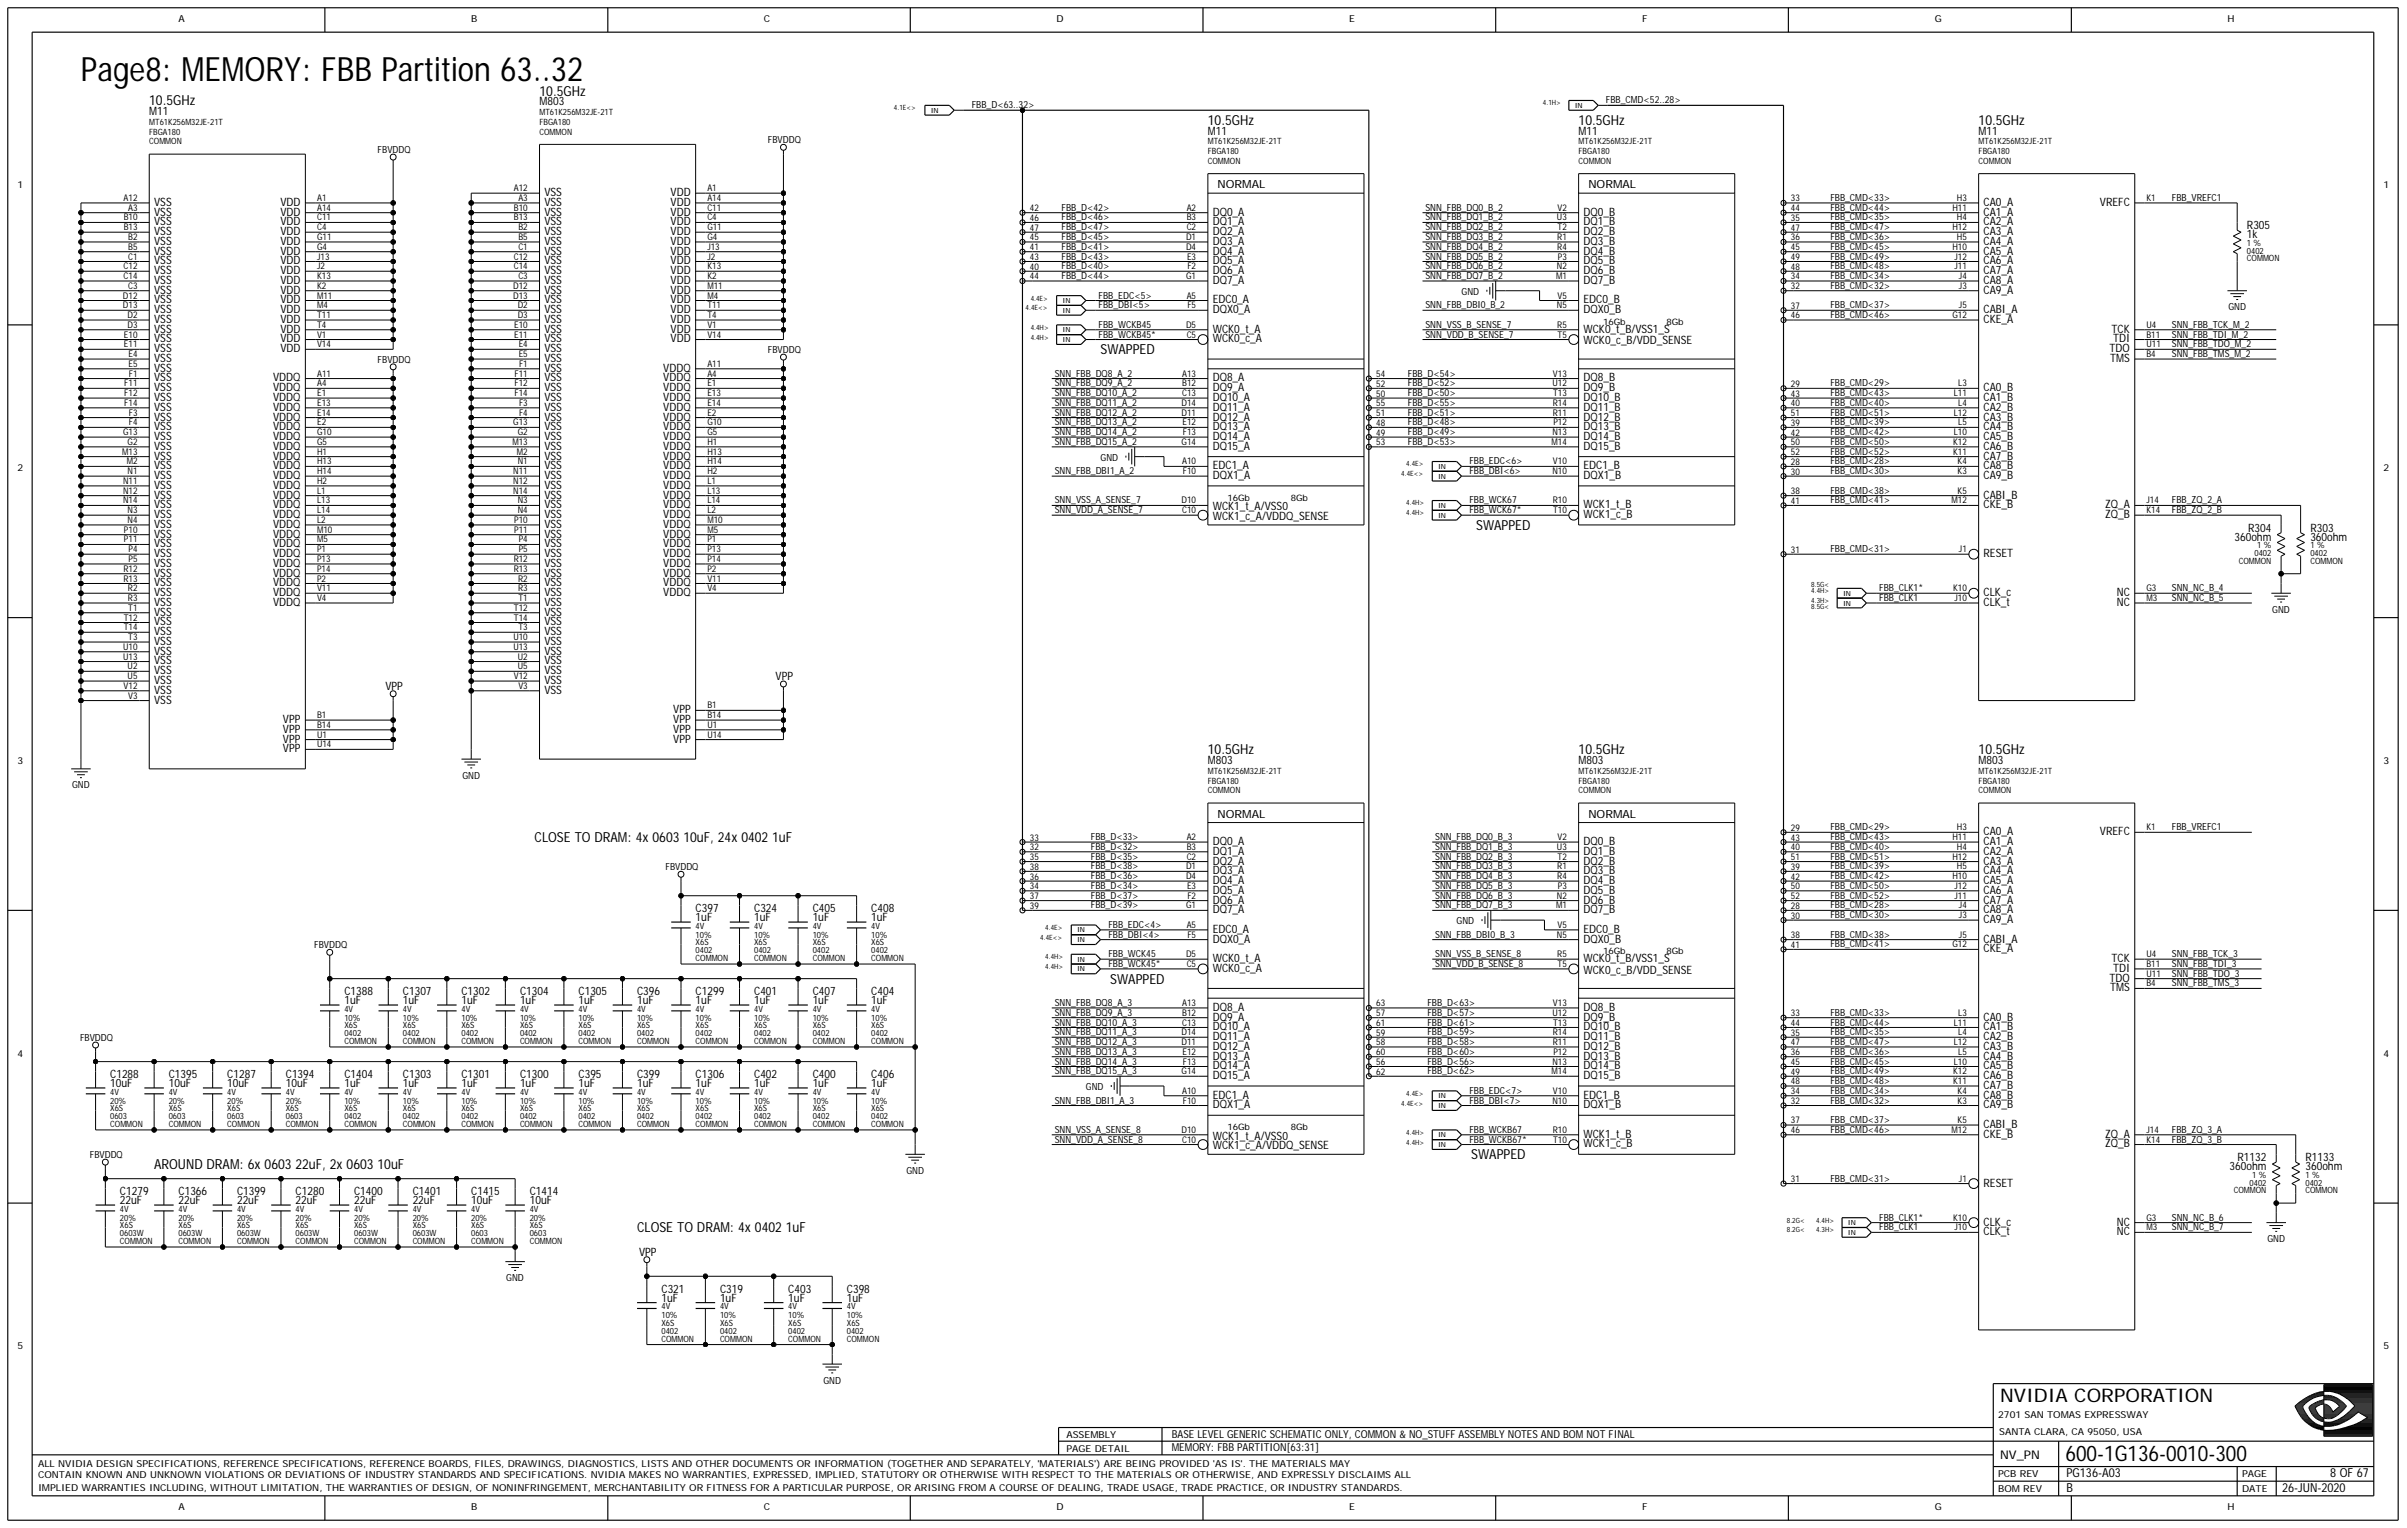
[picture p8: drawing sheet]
<svg xmlns="http://www.w3.org/2000/svg" width="422mm" height="268mm" viewBox="0 0 422 268" stroke-linecap="round" stroke-linejoin="round" font-family="sans-serif">
<defs><g id="words">
<text font-size="5.9" x="14.2" y="14.2">Page8: MEMORY: FBB Partition 63..32</text>
<text font-size="3.8" x="362.1" y="256.1">600-1G136-0010-300</text>
<text font-size="3.3" x="350.7" y="245.8">NVIDIA CORPORATION</text>
<g font-size="2.4">
<text x="94.6" y="16.8">10.5GHz</text>
<text x="26.2" y="18.5">10.5GHz</text>
<text x="211.8" y="21.9">10.5GHz</text>
<text x="276.8" y="21.9">10.5GHz</text>
<text x="346.9" y="21.9">10.5GHz</text>
<text x="193" y="62.1">SWAPPED</text>
<text x="258.8" y="92.9">SWAPPED</text>
<text x="211.8" y="132.2">10.5GHz</text>
<text x="276.8" y="132.2">10.5GHz</text>
<text x="346.9" y="132.2">10.5GHz</text>
<text x="93.7" y="147.6">CLOSE TO DRAM: 4x 0603 10uF, 24x 0402 1uF</text>
<text x="194.7" y="172.4">SWAPPED</text>
<text x="258" y="203.2">SWAPPED</text>
<text x="27" y="204.9">AROUND DRAM: 6x 0603 22uF, 2x 0603 10uF</text>
<text x="111.7" y="216">CLOSE TO DRAM: 4x 0402 1uF</text>
</g>
<g font-size="2.2">
<text x="362.3" y="261.5">B</text>
<text x="362.3" y="259">PG136-A03</text>
<text x="400.1" y="261.5">26-JUN-2020</text>
<text x="408.5" y="259">8 OF 67</text>
</g>
<text font-size="2.1" x="350.7" y="255.7">NV_PN</text>
<g font-size="2">
<text x="26.2" y="20.2">M11</text>
<text x="94.6" y="18.5">M803</text>
<text x="211.8" y="23.6">M11</text>
<text x="276.8" y="23.6">M11</text>
<text x="346.9" y="23.6">M11</text>
<text x="95.4" y="34.4">VSS</text>
<text x="117.6" y="34.4">VDD</text>
<text x="213.5" y="33">NORMAL</text>
<text x="278.5" y="33">NORMAL</text>
<text x="27" y="41.2">VSS</text>
<text x="27" y="39.5">VSS</text>
<text x="27" y="37.8">VSS</text>
<text x="27" y="36.1">VSS</text>
<text x="49.2" y="41.2">VDD</text>
<text x="49.2" y="39.5">VDD</text>
<text x="49.2" y="37.8">VDD</text>
<text x="49.2" y="36.1">VDD</text>
<text x="95.4" y="41.2">VSS</text>
<text x="95.4" y="39.5">VSS</text>
<text x="95.4" y="37.8">VSS</text>
<text x="95.4" y="36.1">VSS</text>
<text x="117.6" y="41.2">VDD</text>
<text x="117.6" y="39.5">VDD</text>
<text x="117.6" y="37.8">VDD</text>
<text x="117.6" y="36.1">VDD</text>
<text x="212.6" y="39.5">DQ1_A</text>
<text x="212.6" y="37.8">DQ0_A</text>
<text x="212.6" y="41.2">DQ2_A</text>
<text x="277.6" y="37.8">DQ0_B</text>
<text x="277.6" y="41.2">DQ2_B</text>
<text x="277.6" y="39.5">DQ1_B</text>
<text x="347.8" y="39.5">CA2_A</text>
<text x="347.8" y="37.8">CA1_A</text>
<text x="347.8" y="41.2">CA3_A</text>
<text x="347.8" y="36.1">CA0_A</text>
<text x="368.2" y="36.1">VREFC</text>
<text x="393.9" y="40.2">R305</text>
<text x="393.9" y="41.7">1k</text>
<text x="27" y="46.4">VSS</text>
<text x="27" y="44.6">VSS</text>
<text x="27" y="42.9">VSS</text>
<text x="49.2" y="46.4">VDD</text>
<text x="49.2" y="44.6">VDD</text>
<text x="49.2" y="42.9">VDD</text>
<text x="95.4" y="44.6">VSS</text>
<text x="95.4" y="42.9">VSS</text>
<text x="95.4" y="46.4">VSS</text>
<text x="117.6" y="46.4">VDD</text>
<text x="117.6" y="44.6">VDD</text>
<text x="117.6" y="42.9">VDD</text>
<text x="212.6" y="46.4">DQ5_A</text>
<text x="212.6" y="44.6">DQ4_A</text>
<text x="212.6" y="42.9">DQ3_A</text>
<text x="277.6" y="46.4">DQ5_B</text>
<text x="277.6" y="44.6">DQ4_B</text>
<text x="277.6" y="42.9">DQ3_B</text>
<text x="347.8" y="46.4">CA6_A</text>
<text x="347.8" y="44.6">CA5_A</text>
<text x="347.8" y="42.9">CA4_A</text>
<text x="27" y="53.2">VSS</text>
<text x="27" y="51.5">VSS</text>
<text x="27" y="49.8">VSS</text>
<text x="27" y="48.1">VSS</text>
<text x="49.2" y="53.2">VDD</text>
<text x="49.2" y="51.5">VDD</text>
<text x="49.2" y="49.8">VDD</text>
<text x="49.2" y="48.1">VDD</text>
<text x="95.4" y="53.2">VSS</text>
<text x="95.4" y="51.5">VSS</text>
<text x="95.4" y="49.8">VSS</text>
<text x="95.4" y="48.1">VSS</text>
<text x="117.6" y="53.2">VDD</text>
<text x="117.6" y="51.5">VDD</text>
<text x="117.6" y="49.8">VDD</text>
<text x="117.6" y="48.1">VDD</text>
<text x="212.6" y="49.8">DQ7_A</text>
<text x="212.6" y="48.1">DQ6_A</text>
<text x="212.6" y="53.2">EDC0_A</text>
<text x="277.6" y="48.1">DQ6_B</text>
<text x="277.6" y="49.8">DQ7_B</text>
<text x="277.6" y="53.2">EDC0_B</text>
<text x="347.8" y="51.5">CA9_A</text>
<text x="347.8" y="49.8">CA8_A</text>
<text x="347.8" y="48.1">CA7_A</text>
<text x="27" y="58.3">VSS</text>
<text x="27" y="56.6">VSS</text>
<text x="27" y="54.9">VSS</text>
<text x="49.2" y="58.3">VDD</text>
<text x="49.2" y="56.6">VDD</text>
<text x="49.2" y="54.9">VDD</text>
<text x="95.4" y="58.3">VSS</text>
<text x="95.4" y="56.6">VSS</text>
<text x="95.4" y="54.9">VSS</text>
<text x="117.6" y="58.3">VDD</text>
<text x="117.6" y="56.6">VDD</text>
<text x="117.6" y="54.9">VDD</text>
<text x="212.6" y="54.9">DQX0_A</text>
<text x="212.6" y="58.3">WCK0_t_A</text>
<text x="277.6" y="54.9">DQX0_B</text>
<text x="277.6" y="58.3">WCK0_t_B/VSS1_S</text>
<text x="347.8" y="54.9">CABI_A</text>
<text x="347.8" y="56.6">CKE_A</text>
<text x="370.2" y="58.3">TCK</text>
<text x="27" y="65.2">VSS</text>
<text x="27" y="60">VSS</text>
<text x="27" y="61.7">VSS</text>
<text x="27" y="63.5">VSS</text>
<text x="49.2" y="61.7">VDD</text>
<text x="49.2" y="60">VDD</text>
<text x="95.4" y="65.2">VSS</text>
<text x="95.4" y="63.5">VSS</text>
<text x="95.4" y="60">VSS</text>
<text x="95.4" y="61.7">VSS</text>
<text x="116.3" y="65.2">VDDQ</text>
<text x="117.6" y="60">VDD</text>
<text x="212.6" y="60">WCK0_c_A</text>
<text x="277.6" y="60.4">WCK0_c_B/VDD_SENSE</text>
<text x="369.9" y="61.7">TDO</text>
<text x="370" y="63.5">TMS</text>
<text x="370.5" y="60">TDI</text>
<text x="27" y="70.3">VSS</text>
<text x="27" y="68.6">VSS</text>
<text x="27" y="66.9">VSS</text>
<text x="47.9" y="70.3">VDDQ</text>
<text x="47.9" y="68.6">VDDQ</text>
<text x="47.9" y="66.9">VDDQ</text>
<text x="95.4" y="70.3">VSS</text>
<text x="95.4" y="68.6">VSS</text>
<text x="95.4" y="66.9">VSS</text>
<text x="116.3" y="70.3">VDDQ</text>
<text x="116.3" y="68.6">VDDQ</text>
<text x="116.3" y="66.9">VDDQ</text>
<text x="212.6" y="66.9">DQ8_A</text>
<text x="212.6" y="68.6">DQ9_A</text>
<text x="212.6" y="70.3">DQ10_A</text>
<text x="277.6" y="70.3">DQ10_B</text>
<text x="277.6" y="68.6">DQ9_B</text>
<text x="277.6" y="66.9">DQ8_B</text>
<text x="347.8" y="68.6">CA0_B</text>
<text x="347.8" y="70.3">CA1_B</text>
<text x="27" y="77.1">VSS</text>
<text x="27" y="75.4">VSS</text>
<text x="27" y="73.7">VSS</text>
<text x="27" y="72">VSS</text>
<text x="47.9" y="77.1">VDDQ</text>
<text x="47.9" y="75.4">VDDQ</text>
<text x="47.9" y="73.7">VDDQ</text>
<text x="47.9" y="72">VDDQ</text>
<text x="95.4" y="77.1">VSS</text>
<text x="95.4" y="75.4">VSS</text>
<text x="95.4" y="73.7">VSS</text>
<text x="95.4" y="72">VSS</text>
<text x="116.3" y="77.1">VDDQ</text>
<text x="116.3" y="75.4">VDDQ</text>
<text x="116.3" y="73.7">VDDQ</text>
<text x="116.3" y="72">VDDQ</text>
<text x="212.6" y="77.1">DQ14_A</text>
<text x="212.6" y="75.4">DQ13_A</text>
<text x="212.6" y="73.7">DQ12_A</text>
<text x="212.6" y="72">DQ11_A</text>
<text x="277.6" y="73.7">DQ12_B</text>
<text x="277.6" y="75.4">DQ13_B</text>
<text x="277.6" y="72">DQ11_B</text>
<text x="277.6" y="77.1">DQ14_B</text>
<text x="347.8" y="72">CA2_B</text>
<text x="347.8" y="75.4">CA4_B</text>
<text x="347.8" y="77.1">CA5_B</text>
<text x="347.8" y="73.7">CA3_B</text>
<text x="27" y="84">VSS</text>
<text x="27" y="82.3">VSS</text>
<text x="27" y="80.6">VSS</text>
<text x="27" y="78.9">VSS</text>
<text x="47.9" y="84">VDDQ</text>
<text x="47.9" y="82.3">VDDQ</text>
<text x="47.9" y="80.6">VDDQ</text>
<text x="47.9" y="78.9">VDDQ</text>
<text x="95.4" y="84">VSS</text>
<text x="95.4" y="82.3">VSS</text>
<text x="95.4" y="80.6">VSS</text>
<text x="95.4" y="78.9">VSS</text>
<text x="116.3" y="84">VDDQ</text>
<text x="116.3" y="82.3">VDDQ</text>
<text x="116.3" y="80.6">VDDQ</text>
<text x="116.3" y="78.9">VDDQ</text>
<text x="212.6" y="78.9">DQ15_A</text>
<text x="212.6" y="82.3">EDC1_A</text>
<text x="212.6" y="84">DQX1_A</text>
<text x="277.6" y="78.9">DQ15_B</text>
<text x="277.6" y="82.3">EDC1_B</text>
<text x="277.6" y="84">DQX1_B</text>
<text x="347.8" y="84">CA9_B</text>
<text x="347.8" y="78.9">CA6_B</text>
<text x="347.8" y="82.3">CA8_B</text>
<text x="347.8" y="80.6">CA7_B</text>
<text x="27" y="85.7">VSS</text>
<text x="27" y="87.4">VSS</text>
<text x="27" y="89.1">VSS</text>
<text x="47.9" y="89.1">VDDQ</text>
<text x="47.9" y="87.4">VDDQ</text>
<text x="47.9" y="85.7">VDDQ</text>
<text x="95.4" y="89.1">VSS</text>
<text x="95.4" y="85.7">VSS</text>
<text x="95.4" y="87.4">VSS</text>
<text x="116.3" y="87.4">VDDQ</text>
<text x="116.3" y="85.7">VDDQ</text>
<text x="116.3" y="89.1">VDDQ</text>
<text x="212.6" y="89.5">WCK1_t_A/VSS0</text>
<text x="277.6" y="89.1">WCK1_t_B</text>
<text x="347.8" y="87.4">CABI_B</text>
<text x="347.8" y="89.1">CKE_B</text>
<text x="369.1" y="89.1">ZQ_A</text>
<text x="27" y="96">VSS</text>
<text x="27" y="94.2">VSS</text>
<text x="27" y="92.5">VSS</text>
<text x="27" y="90.8">VSS</text>
<text x="47.9" y="92.5">VDDQ</text>
<text x="47.9" y="90.8">VDDQ</text>
<text x="47.9" y="96">VDDQ</text>
<text x="47.9" y="94.2">VDDQ</text>
<text x="95.4" y="96">VSS</text>
<text x="95.4" y="94.2">VSS</text>
<text x="95.4" y="92.5">VSS</text>
<text x="95.4" y="90.8">VSS</text>
<text x="116.3" y="96">VDDQ</text>
<text x="116.3" y="90.8">VDDQ</text>
<text x="116.3" y="94.2">VDDQ</text>
<text x="116.3" y="92.5">VDDQ</text>
<text x="212.6" y="91.2">WCK1_c_A/VDDQ_SENSE</text>
<text x="277.6" y="90.8">WCK1_c_B</text>
<text x="369.1" y="90.8">ZQ_B</text>
<text x="391.8" y="94.8">360ohm</text>
<text x="394.1" y="93.2">R304</text>
<text x="405.1" y="93.2">R303</text>
<text x="405.1" y="94.8">360ohm</text>
<text x="27" y="101.1">VSS</text>
<text x="27" y="99.4">VSS</text>
<text x="27" y="97.7">VSS</text>
<text x="47.9" y="101.1">VDDQ</text>
<text x="47.9" y="99.4">VDDQ</text>
<text x="47.9" y="97.7">VDDQ</text>
<text x="95.4" y="101.1">VSS</text>
<text x="95.4" y="99.4">VSS</text>
<text x="95.4" y="97.7">VSS</text>
<text x="116.3" y="101.1">VDDQ</text>
<text x="116.3" y="99.4">VDDQ</text>
<text x="116.3" y="97.7">VDDQ</text>
<text x="347.8" y="97.7">RESET</text>
<text x="27" y="107.9">VSS</text>
<text x="27" y="106.2">VSS</text>
<text x="27" y="104.5">VSS</text>
<text x="27" y="102.8">VSS</text>
<text x="47.9" y="106.2">VDDQ</text>
<text x="47.9" y="104.5">VDDQ</text>
<text x="47.9" y="102.8">VDDQ</text>
<text x="95.4" y="107.9">VSS</text>
<text x="95.4" y="106.2">VSS</text>
<text x="95.4" y="104.5">VSS</text>
<text x="95.4" y="102.8">VSS</text>
<text x="116.3" y="104.5">VDDQ</text>
<text x="116.3" y="102.8">VDDQ</text>
<text x="347.8" y="104.5">CLK_c</text>
<text x="347.8" y="106.2">CLK_t</text>
<text x="371.1" y="106.2">NC</text>
<text x="371.1" y="104.5">NC</text>
<text x="27" y="113.1">VSS</text>
<text x="27" y="111.4">VSS</text>
<text x="27" y="109.6">VSS</text>
<text x="95.4" y="113.1">VSS</text>
<text x="95.4" y="111.4">VSS</text>
<text x="95.4" y="109.6">VSS</text>
<text x="27" y="119.9">VSS</text>
<text x="27" y="118.2">VSS</text>
<text x="27" y="116.5">VSS</text>
<text x="27" y="114.8">VSS</text>
<text x="95.4" y="119.9">VSS</text>
<text x="95.4" y="118.2">VSS</text>
<text x="95.4" y="116.5">VSS</text>
<text x="95.4" y="114.8">VSS</text>
<text x="136" y="119.2">VPP</text>
<text x="27" y="123.3">VSS</text>
<text x="27" y="121.6">VSS</text>
<text x="67.6" y="120.9">VPP</text>
<text x="95.4" y="121.6">VSS</text>
<text x="118" y="125">VPP</text>
<text x="49.6" y="131.9">VPP</text>
<text x="49.6" y="130.2">VPP</text>
<text x="49.6" y="128.5">VPP</text>
<text x="49.6" y="126.8">VPP</text>
<text x="118" y="130.2">VPP</text>
<text x="118" y="128.5">VPP</text>
<text x="118" y="126.8">VPP</text>
<text x="211.8" y="133.9">M803</text>
<text x="276.8" y="133.9">M803</text>
<text x="346.9" y="133.9">M803</text>
<text x="213.5" y="143.3">NORMAL</text>
<text x="278.5" y="143.3">NORMAL</text>
<text x="212.6" y="149.8">DQ1_A</text>
<text x="212.6" y="148.1">DQ0_A</text>
<text x="277.6" y="148.1">DQ0_B</text>
<text x="277.6" y="149.8">DQ1_B</text>
<text x="347.8" y="149.8">CA2_A</text>
<text x="347.8" y="148.1">CA1_A</text>
<text x="347.8" y="146.4">CA0_A</text>
<text x="368.2" y="146.4">VREFC</text>
<text x="212.6" y="155">DQ4_A</text>
<text x="212.6" y="153.3">DQ3_A</text>
<text x="212.6" y="151.6">DQ2_A</text>
<text x="277.6" y="155">DQ4_B</text>
<text x="277.6" y="153.3">DQ3_B</text>
<text x="277.6" y="151.6">DQ2_B</text>
<text x="347.8" y="155">CA5_A</text>
<text x="347.8" y="153.3">CA4_A</text>
<text x="347.8" y="151.6">CA3_A</text>
<text x="122" y="159.9">C397</text>
<text x="122" y="161.5">1uF</text>
<text x="132.2" y="159.9">C324</text>
<text x="132.2" y="161.5">1uF</text>
<text x="142.5" y="159.9">C405</text>
<text x="142.5" y="161.5">1uF</text>
<text x="152.8" y="159.9">C408</text>
<text x="152.8" y="161.5">1uF</text>
<text x="212.6" y="160.1">DQ7_A</text>
<text x="212.6" y="156.7">DQ5_A</text>
<text x="212.6" y="158.4">DQ6_A</text>
<text x="277.6" y="158.4">DQ6_B</text>
<text x="277.6" y="160.1">DQ7_B</text>
<text x="277.6" y="156.7">DQ5_B</text>
<text x="347.8" y="161.8">CA9_A</text>
<text x="347.8" y="160.1">CA8_A</text>
<text x="347.8" y="158.4">CA7_A</text>
<text x="347.8" y="156.7">CA6_A</text>
<text x="212.6" y="165.2">DQX0_A</text>
<text x="212.6" y="163.5">EDC0_A</text>
<text x="277.6" y="163.5">EDC0_B</text>
<text x="277.6" y="165.2">DQX0_B</text>
<text x="347.8" y="165.2">CABI_A</text>
<text x="347.8" y="167">CKE_A</text>
<text x="212.6" y="170.4">WCK0_c_A</text>
<text x="212.6" y="168.7">WCK0_t_A</text>
<text x="277.6" y="168.7">WCK0_t_B/VSS1_S</text>
<text x="277.6" y="170.7">WCK0_c_B/VDD_SENSE</text>
<text x="369.9" y="172.1">TDO</text>
<text x="370" y="173.8">TMS</text>
<text x="370.2" y="168.7">TCK</text>
<text x="370.5" y="170.4">TDI</text>
<text x="60.4" y="176">1uF</text>
<text x="60.4" y="174.5">C1388</text>
<text x="70.6" y="176">1uF</text>
<text x="70.6" y="174.5">C1307</text>
<text x="80.9" y="176">1uF</text>
<text x="80.9" y="174.5">C1302</text>
<text x="91.2" y="176">1uF</text>
<text x="91.2" y="174.5">C1304</text>
<text x="101.4" y="174.5">C1305</text>
<text x="101.4" y="176">1uF</text>
<text x="111.7" y="174.5">C396</text>
<text x="111.7" y="176">1uF</text>
<text x="122" y="174.5">C1299</text>
<text x="122" y="176">1uF</text>
<text x="132.2" y="174.5">C401</text>
<text x="132.2" y="176">1uF</text>
<text x="142.5" y="174.5">C407</text>
<text x="142.5" y="176">1uF</text>
<text x="152.8" y="174.5">C404</text>
<text x="152.8" y="176">1uF</text>
<text x="212.6" y="177.2">DQ8_A</text>
<text x="212.6" y="178.9">DQ9_A</text>
<text x="277.6" y="178.9">DQ9_B</text>
<text x="277.6" y="177.2">DQ8_B</text>
<text x="347.8" y="178.9">CA0_B</text>
<text x="212.6" y="185.8">DQ13_A</text>
<text x="212.6" y="184.1">DQ12_A</text>
<text x="212.6" y="182.3">DQ11_A</text>
<text x="212.6" y="180.6">DQ10_A</text>
<text x="277.6" y="184.1">DQ12_B</text>
<text x="277.6" y="185.8">DQ13_B</text>
<text x="277.6" y="182.3">DQ11_B</text>
<text x="277.6" y="180.6">DQ10_B</text>
<text x="347.8" y="180.6">CA1_B</text>
<text x="347.8" y="182.3">CA2_B</text>
<text x="347.8" y="185.8">CA4_B</text>
<text x="347.8" y="184.1">CA3_B</text>
<text x="19.3" y="190.6">10uF</text>
<text x="19.3" y="189">C1288</text>
<text x="29.6" y="190.6">10uF</text>
<text x="29.6" y="189">C1395</text>
<text x="39.9" y="190.6">10uF</text>
<text x="39.9" y="189">C1287</text>
<text x="50.1" y="190.6">10uF</text>
<text x="50.1" y="189">C1394</text>
<text x="60.4" y="190.6">1uF</text>
<text x="60.4" y="189">C1404</text>
<text x="70.6" y="190.6">1uF</text>
<text x="70.6" y="189">C1303</text>
<text x="80.9" y="190.6">1uF</text>
<text x="80.9" y="189">C1301</text>
<text x="91.2" y="190.6">1uF</text>
<text x="91.2" y="189">C1300</text>
<text x="101.4" y="189">C395</text>
<text x="101.4" y="190.6">1uF</text>
<text x="111.7" y="189">C399</text>
<text x="111.7" y="190.6">1uF</text>
<text x="122" y="189">C1306</text>
<text x="122" y="190.6">1uF</text>
<text x="132.2" y="189">C402</text>
<text x="132.2" y="190.6">1uF</text>
<text x="142.5" y="189">C400</text>
<text x="142.5" y="190.6">1uF</text>
<text x="152.8" y="189">C406</text>
<text x="152.8" y="190.6">1uF</text>
<text x="212.6" y="187.5">DQ14_A</text>
<text x="212.6" y="189.2">DQ15_A</text>
<text x="277.6" y="189.2">DQ15_B</text>
<text x="277.6" y="187.5">DQ14_B</text>
<text x="347.8" y="187.5">CA5_B</text>
<text x="347.8" y="189.2">CA6_B</text>
<text x="347.8" y="190.9">CA7_B</text>
<text x="212.6" y="192.6">EDC1_A</text>
<text x="212.6" y="194.3">DQX1_A</text>
<text x="277.6" y="192.6">EDC1_B</text>
<text x="277.6" y="194.3">DQX1_B</text>
<text x="347.8" y="194.3">CA9_B</text>
<text x="347.8" y="197.7">CABI_B</text>
<text x="347.8" y="192.6">CA8_B</text>
<text x="212.6" y="199.8">WCK1_t_A/VSS0</text>
<text x="212.6" y="201.5">WCK1_c_A/VDDQ_SENSE</text>
<text x="277.6" y="199.5">WCK1_t_B</text>
<text x="277.6" y="201.2">WCK1_c_B</text>
<text x="347.8" y="199.5">CKE_B</text>
<text x="369.1" y="199.5">ZQ_A</text>
<text x="369.1" y="201.2">ZQ_B</text>
<text x="392.3" y="203.6">R1132</text>
<text x="404.2" y="203.6">R1133</text>
<text x="21" y="209.5">C1279</text>
<text x="31.3" y="209.5">C1366</text>
<text x="41.6" y="209.5">C1399</text>
<text x="51.8" y="209.5">C1280</text>
<text x="62.1" y="209.5">C1400</text>
<text x="72.4" y="209.5">C1401</text>
<text x="82.6" y="209.5">C1415</text>
<text x="92.9" y="209.5">C1414</text>
<text x="347.8" y="208">RESET</text>
<text x="390.9" y="205.1">360ohm</text>
<text x="404.2" y="205.1">360ohm</text>
<text x="21" y="211.1">22uF</text>
<text x="31.3" y="211.1">22uF</text>
<text x="41.6" y="211.1">22uF</text>
<text x="51.8" y="211.1">22uF</text>
<text x="62.1" y="211.1">22uF</text>
<text x="72.4" y="211.1">22uF</text>
<text x="82.6" y="211.1">10uF</text>
<text x="92.9" y="211.1">10uF</text>
<text x="347.8" y="214.8">CLK_c</text>
<text x="371.1" y="214.8">NC</text>
<text x="112" y="220.2">VPP</text>
<text x="347.8" y="216.6">CLK_t</text>
<text x="371.1" y="216.6">NC</text>
<text x="116" y="226.7">C321</text>
<text x="126.2" y="226.7">C319</text>
<text x="138.2" y="226.7">C403</text>
<text x="148.5" y="226.7">C398</text>
<text x="116" y="228.2">1uF</text>
<text x="126.2" y="228.2">1uF</text>
<text x="138.2" y="228.2">1uF</text>
<text x="148.5" y="228.2">1uF</text>
</g>
<g font-size="1.9">
<text x="205.4" y="252.1">BASE LEVEL GENERIC SCHEMATIC ONLY, COMMON &amp; NO_STUFF ASSEMBLY NOTES AND BOM NOT FINAL</text>
<text x="205.4" y="254.4">MEMORY: FBB PARTITION[63:31]</text>
</g>
<g font-size="1.7">
<text x="31.3" y="3.9">A</text>
<text x="82.6" y="3.9">B</text>
<text x="133.9" y="3.9">C</text>
<text x="185.3" y="3.9">D</text>
<text x="236.6" y="3.9">E</text>
<text x="287.9" y="3.9">F</text>
<text x="339.2" y="3.9">G</text>
<text x="390.5" y="3.9">H</text>
<text x="170.4" y="19">FBB_D&lt;63..32&gt;</text>
<text x="281.6" y="18.1">FBB_CMD&lt;52..28&gt;</text>
<text x="66.2" y="26.9">FBVDDQ</text>
<text x="134.6" y="25.1">FBVDDQ</text>
<text x="3.1" y="33">1</text>
<text x="320.9" y="35.2">FBB_CMD&lt;33&gt;</text>
<text x="380.8" y="35.2">FBB_VREFC1</text>
<text x="417.9" y="33">1</text>
<text x="186.1" y="38.7">FBB_D&lt;46&gt;</text>
<text x="186.1" y="36.9">FBB_D&lt;42&gt;</text>
<text x="186.1" y="40.4">FBB_D&lt;47&gt;</text>
<text x="249.9" y="36.9">SNN_FBB_DQ0_B_2</text>
<text x="249.9" y="40.4">SNN_FBB_DQ2_B_2</text>
<text x="249.9" y="38.7">SNN_FBB_DQ1_B_2</text>
<text x="320.9" y="38.7">FBB_CMD&lt;35&gt;</text>
<text x="320.9" y="36.9">FBB_CMD&lt;44&gt;</text>
<text x="320.9" y="40.4">FBB_CMD&lt;47&gt;</text>
<text x="186.1" y="45.5">FBB_D&lt;43&gt;</text>
<text x="186.1" y="47.2">FBB_D&lt;40&gt;</text>
<text x="186.1" y="43.8">FBB_D&lt;41&gt;</text>
<text x="186.1" y="42.1">FBB_D&lt;45&gt;</text>
<text x="249.9" y="47.2">SNN_FBB_DQ6_B_2</text>
<text x="249.9" y="45.5">SNN_FBB_DQ5_B_2</text>
<text x="249.9" y="43.8">SNN_FBB_DQ4_B_2</text>
<text x="249.9" y="42.1">SNN_FBB_DQ3_B_2</text>
<text x="320.9" y="47.2">FBB_CMD&lt;48&gt;</text>
<text x="320.9" y="45.5">FBB_CMD&lt;49&gt;</text>
<text x="320.9" y="43.8">FBB_CMD&lt;45&gt;</text>
<text x="320.9" y="42.1">FBB_CMD&lt;36&gt;</text>
<text x="186.1" y="48.9">FBB_D&lt;44&gt;</text>
<text x="192.6" y="52.3">FBB_EDC&lt;5&gt;</text>
<text x="249.9" y="48.9">SNN_FBB_DQ7_B_2</text>
<text x="256.2" y="51.7">GND</text>
<text x="320.9" y="50.6">FBB_CMD&lt;32&gt;</text>
<text x="320.9" y="48.9">FBB_CMD&lt;34&gt;</text>
<text x="192.6" y="54">FBB_DBI&lt;5&gt;</text>
<text x="192.6" y="59.2">FBB_WCKB45*</text>
<text x="192.6" y="57.5">FBB_WCKB45</text>
<text x="249.9" y="54">SNN_FBB_DBI0_B_2</text>
<text x="249.9" y="57.5">SNN_VSS_B_SENSE_7</text>
<text x="249.9" y="59.2">SNN_VDD_B_SENSE_7</text>
<text x="320.9" y="54">FBB_CMD&lt;37&gt;</text>
<text x="320.9" y="55.8">FBB_CMD&lt;46&gt;</text>
<text x="380.8" y="57.5">SNN_FBB_TCK_M_2</text>
<text x="380.8" y="59.2">SNN_FBB_TDI_M_2</text>
<text x="390.7" y="54.4">GND</text>
<text x="66.2" y="63.6">FBVDDQ</text>
<text x="134.6" y="61.9">FBVDDQ</text>
<text x="380.8" y="60.9">SNN_FBB_TDO_M_2</text>
<text x="380.8" y="62.6">SNN_FBB_TMS_M_2</text>
<text x="184.9" y="66">SNN_FBB_DQ8_A_2</text>
<text x="184.9" y="67.7">SNN_FBB_DQ9_A_2</text>
<text x="184.9" y="71.2">SNN_FBB_DQ11_A_2</text>
<text x="184.9" y="69.4">SNN_FBB_DQ10_A_2</text>
<text x="246.8" y="71.2">FBB_D&lt;55&gt;</text>
<text x="246.8" y="69.4">FBB_D&lt;50&gt;</text>
<text x="246.8" y="67.7">FBB_D&lt;52&gt;</text>
<text x="246.8" y="66">FBB_D&lt;54&gt;</text>
<text x="320.9" y="67.7">FBB_CMD&lt;29&gt;</text>
<text x="320.9" y="69.4">FBB_CMD&lt;43&gt;</text>
<text x="320.9" y="71.2">FBB_CMD&lt;40&gt;</text>
<text x="184.9" y="76.3">SNN_FBB_DQ14_A_2</text>
<text x="184.9" y="78">SNN_FBB_DQ15_A_2</text>
<text x="184.9" y="74.6">SNN_FBB_DQ13_A_2</text>
<text x="184.9" y="72.9">SNN_FBB_DQ12_A_2</text>
<text x="246.8" y="78">FBB_D&lt;53&gt;</text>
<text x="246.8" y="72.9">FBB_D&lt;51&gt;</text>
<text x="246.8" y="74.6">FBB_D&lt;48&gt;</text>
<text x="246.8" y="76.3">FBB_D&lt;49&gt;</text>
<text x="320.9" y="74.6">FBB_CMD&lt;39&gt;</text>
<text x="320.9" y="76.3">FBB_CMD&lt;42&gt;</text>
<text x="320.9" y="78">FBB_CMD&lt;50&gt;</text>
<text x="320.9" y="72.9">FBB_CMD&lt;51&gt;</text>
<text x="3.1" y="82.6">2</text>
<text x="184.9" y="83.1">SNN_FBB_DBI1_A_2</text>
<text x="192.9" y="80.7">GND</text>
<text x="257.6" y="81.4">FBB_EDC&lt;6&gt;</text>
<text x="257.6" y="83.1">FBB_DBI&lt;6&gt;</text>
<text x="320.9" y="83.1">FBB_CMD&lt;30&gt;</text>
<text x="320.9" y="81.4">FBB_CMD&lt;28&gt;</text>
<text x="320.9" y="79.7">FBB_CMD&lt;52&gt;</text>
<text x="417.9" y="82.6">2</text>
<text x="184.9" y="88.3">SNN_VSS_A_SENSE_7</text>
<text x="184.9" y="90">SNN_VDD_A_SENSE_7</text>
<text x="257.6" y="88.3">FBB_WCK67</text>
<text x="257.6" y="90">FBB_WCK67*</text>
<text x="320.9" y="86.6">FBB_CMD&lt;38&gt;</text>
<text x="320.9" y="88.3">FBB_CMD&lt;41&gt;</text>
<text x="380.8" y="88.3">FBB_ZQ_2_A</text>
<text x="380.8" y="90">FBB_ZQ_2_B</text>
<text x="320.9" y="96.8">FBB_CMD&lt;31&gt;</text>
<text x="329.5" y="103.7">FBB_CLK1*</text>
<text x="329.5" y="105.4">FBB_CLK1</text>
<text x="380.8" y="105.4">SNN_NC_B_5</text>
<text x="380.8" y="103.7">SNN_NC_B_4</text>
<text x="398.4" y="107.4">GND</text>
<text x="3.1" y="133.9">3</text>
<text x="81.1" y="136.5">GND</text>
<text x="417.9" y="133.9">3</text>
<text x="12.6" y="138.2">GND</text>
<text x="191.2" y="149">FBB_D&lt;32&gt;</text>
<text x="191.2" y="147.3">FBB_D&lt;33&gt;</text>
<text x="251.6" y="147.3">SNN_FBB_DQ0_B_3</text>
<text x="251.6" y="149">SNN_FBB_DQ1_B_3</text>
<text x="320.9" y="149">FBB_CMD&lt;40&gt;</text>
<text x="320.9" y="147.3">FBB_CMD&lt;43&gt;</text>
<text x="320.9" y="145.6">FBB_CMD&lt;29&gt;</text>
<text x="380.8" y="145.6">FBB_VREFC1</text>
<text x="116.7" y="152.6">FBVDDQ</text>
<text x="191.2" y="155.8">FBB_D&lt;34&gt;</text>
<text x="191.2" y="154.1">FBB_D&lt;36&gt;</text>
<text x="191.2" y="152.4">FBB_D&lt;38&gt;</text>
<text x="191.2" y="150.7">FBB_D&lt;35&gt;</text>
<text x="251.6" y="155.8">SNN_FBB_DQ5_B_3</text>
<text x="251.6" y="154.1">SNN_FBB_DQ4_B_3</text>
<text x="251.6" y="152.4">SNN_FBB_DQ3_B_3</text>
<text x="251.6" y="150.7">SNN_FBB_DQ2_B_3</text>
<text x="320.9" y="155.8">FBB_CMD&lt;50&gt;</text>
<text x="320.9" y="154.1">FBB_CMD&lt;42&gt;</text>
<text x="320.9" y="152.4">FBB_CMD&lt;39&gt;</text>
<text x="320.9" y="150.7">FBB_CMD&lt;51&gt;</text>
<text x="191.2" y="159.3">FBB_D&lt;39&gt;</text>
<text x="191.2" y="157.5">FBB_D&lt;37&gt;</text>
<text x="251.6" y="157.5">SNN_FBB_DQ6_B_3</text>
<text x="251.6" y="159.3">SNN_FBB_DQ7_B_3</text>
<text x="255.4" y="162">GND</text>
<text x="320.9" y="161">FBB_CMD&lt;30&gt;</text>
<text x="320.9" y="159.3">FBB_CMD&lt;28&gt;</text>
<text x="320.9" y="157.5">FBB_CMD&lt;52&gt;</text>
<text x="55.1" y="166.3">FBVDDQ</text>
<text x="194.3" y="164.4">FBB_DBI&lt;4&gt;</text>
<text x="194.3" y="162.7">FBB_EDC&lt;4&gt;</text>
<text x="194.3" y="167.8">FBB_WCK45</text>
<text x="251.6" y="164.4">SNN_FBB_DBI0_B_3</text>
<text x="251.6" y="167.8">SNN_VSS_B_SENSE_8</text>
<text x="320.9" y="164.4">FBB_CMD&lt;38&gt;</text>
<text x="320.9" y="166.1">FBB_CMD&lt;41&gt;</text>
<text x="380.8" y="167.8">SNN_FBB_TCK_3</text>
<text x="194.3" y="169.5">FBB_WCK45*</text>
<text x="251.6" y="169.5">SNN_VDD_B_SENSE_8</text>
<text x="380.8" y="169.5">SNN_FBB_TDI_3</text>
<text x="380.8" y="171.2">SNN_FBB_TDO_3</text>
<text x="380.8" y="172.9">SNN_FBB_TMS_3</text>
<text x="184.9" y="176.4">SNN_FBB_DQ8_A_3</text>
<text x="184.9" y="178.1">SNN_FBB_DQ9_A_3</text>
<text x="184.9" y="179.8">SNN_FBB_DQ10_A_3</text>
<text x="250.3" y="179.8">FBB_D&lt;61&gt;</text>
<text x="250.3" y="178.1">FBB_D&lt;57&gt;</text>
<text x="250.3" y="176.4">FBB_D&lt;63&gt;</text>
<text x="320.9" y="178.1">FBB_CMD&lt;33&gt;</text>
<text x="320.9" y="179.8">FBB_CMD&lt;44&gt;</text>
<text x="3.1" y="185.3">4</text>
<text x="14" y="182.5">FBVDDQ</text>
<text x="184.9" y="184.9">SNN_FBB_DQ13_A_3</text>
<text x="184.9" y="183.2">SNN_FBB_DQ12_A_3</text>
<text x="184.9" y="181.5">SNN_FBB_DQ11_A_3</text>
<text x="250.3" y="183.2">FBB_D&lt;58&gt;</text>
<text x="250.3" y="184.9">FBB_D&lt;60&gt;</text>
<text x="250.3" y="181.5">FBB_D&lt;59&gt;</text>
<text x="320.9" y="181.5">FBB_CMD&lt;35&gt;</text>
<text x="320.9" y="184.9">FBB_CMD&lt;36&gt;</text>
<text x="320.9" y="183.2">FBB_CMD&lt;47&gt;</text>
<text x="417.9" y="185.3">4</text>
<text x="184.9" y="186.6">SNN_FBB_DQ14_A_3</text>
<text x="184.9" y="188.3">SNN_FBB_DQ15_A_3</text>
<text x="190.4" y="191.1">GND</text>
<text x="250.3" y="188.3">FBB_D&lt;62&gt;</text>
<text x="250.3" y="186.6">FBB_D&lt;56&gt;</text>
<text x="257.6" y="191.8">FBB_EDC&lt;7&gt;</text>
<text x="320.9" y="186.6">FBB_CMD&lt;45&gt;</text>
<text x="320.9" y="188.3">FBB_CMD&lt;49&gt;</text>
<text x="320.9" y="191.8">FBB_CMD&lt;34&gt;</text>
<text x="320.9" y="190">FBB_CMD&lt;48&gt;</text>
<text x="184.9" y="193.5">SNN_FBB_DBI1_A_3</text>
<text x="257.6" y="193.5">FBB_DBI&lt;7&gt;</text>
<text x="320.9" y="193.5">FBB_CMD&lt;32&gt;</text>
<text x="320.9" y="196.9">FBB_CMD&lt;37&gt;</text>
<text x="15.7" y="203">FBVDDQ</text>
<text x="184.9" y="198.6">SNN_VSS_A_SENSE_8</text>
<text x="184.9" y="200.3">SNN_VDD_A_SENSE_8</text>
<text x="257.6" y="198.6">FBB_WCKB67</text>
<text x="257.6" y="200.3">FBB_WCKB67*</text>
<text x="320.9" y="198.6">FBB_CMD&lt;46&gt;</text>
<text x="380.8" y="198.6">FBB_ZQ_3_A</text>
<text x="380.8" y="200.3">FBB_ZQ_3_B</text>
<text x="158.9" y="205.8">GND</text>
<text x="320.9" y="207.1">FBB_CMD&lt;31&gt;</text>
<text x="329.5" y="214">FBB_CLK1*</text>
<text x="329.5" y="215.7">FBB_CLK1</text>
<text x="380.8" y="215.7">SNN_NC_B_7</text>
<text x="380.8" y="214">SNN_NC_B_6</text>
<text x="397.5" y="217.8">GND</text>
<text x="88.8" y="224.6">GND</text>
<text x="3.1" y="236.6">5</text>
<text x="417.9" y="236.6">5</text>
<text x="144.4" y="242.6">GND</text>
<text x="350.3" y="248.5">2701 SAN TOMAS EXPRESSWAY</text>
<text x="350.5" y="251.6">SANTA CLARA, CA 95050, USA</text>
<text x="6.7" y="257.1">ALL NVIDIA DESIGN SPECIFICATIONS, REFERENCE SPECIFICATIONS, REFERENCE BOARDS, FILES, DRAWINGS, DIAGNOSTICS, LISTS AND OTHER DOCUMENTS OR INFORMATION (TOGETHER AND SEPARATELY, 'MATERIALS') ARE BEING PROVIDED 'AS IS'. THE MATERIALS MAY</text>
<text x="187" y="254.5">PAGE DETAIL</text>
<text x="187" y="252.1">ASSEMBLY</text>
<text x="6.7" y="259.2">CONTAIN KNOWN AND UNKNOWN VIOLATIONS OR DEVIATIONS OF INDUSTRY STANDARDS AND SPECIFICATIONS. NVIDIA MAKES NO WARRANTIES, EXPRESSED, IMPLIED, STATUTORY OR OTHERWISE WITH RESPECT TO THE MATERIALS OR OTHERWISE, AND EXPRESSLY DISCLAIMS ALL</text>
<text x="6.7" y="261.4">IMPLIED WARRANTIES INCLUDING, WITHOUT LIMITATION, THE WARRANTIES OF DESIGN, OF NONINFRINGEMENT, MERCHANTABILITY OR FITNESS FOR A PARTICULAR PURPOSE, OR ARISING FROM A COURSE OF DEALING, TRADE USAGE, TRADE PRACTICE, OR INDUSTRY STANDARDS.</text>
<text x="350.3" y="261.5">BOM REV</text>
<text x="350.3" y="259">PCB REV</text>
<text x="393.1" y="259">PAGE</text>
<text x="393.1" y="261.5">DATE</text>
<text x="31.3" y="264.8">A</text>
<text x="82.6" y="264.8">B</text>
<text x="133.9" y="264.8">C</text>
<text x="185.3" y="264.8">D</text>
<text x="236.6" y="264.8">E</text>
<text x="287.9" y="264.8">F</text>
<text x="339.2" y="264.8">G</text>
<text x="390.5" y="264.8">H</text>
</g>
<g font-size="1.6">
<text x="21.7" y="35.2">A12</text>
<text x="55.6" y="35.2">A1</text>
<text x="90.1" y="33.5">A12</text>
<text x="90.9" y="35.2">A3</text>
<text x="124" y="35.2">A14</text>
<text x="124" y="33.5">A1</text>
<text x="314" y="35.3">33</text>
<text x="343.1" y="35.2">H3</text>
<text x="376.3" y="35.2">K1</text>
<text x="21.7" y="40.4">B13</text>
<text x="21.7" y="38.7">B10</text>
<text x="22.5" y="36.9">A3</text>
<text x="55.6" y="40.4">C4</text>
<text x="55.6" y="38.7">C11</text>
<text x="55.6" y="36.9">A14</text>
<text x="90.1" y="38.7">B13</text>
<text x="90.1" y="36.9">B10</text>
<text x="90.9" y="40.4">B2</text>
<text x="124" y="40.4">G11</text>
<text x="124" y="38.7">C4</text>
<text x="124" y="36.9">C11</text>
<text x="180.6" y="40.4">47</text>
<text x="180.6" y="37">42</text>
<text x="180.6" y="38.7">46</text>
<text x="208.1" y="40.4">C2</text>
<text x="208.1" y="36.9">A2</text>
<text x="208.1" y="38.7">B3</text>
<text x="273" y="38.7">U3</text>
<text x="273.1" y="36.9">V2</text>
<text x="273.1" y="40.4">T2</text>
<text x="314" y="38.7">35</text>
<text x="314" y="40.4">47</text>
<text x="314" y="37">44</text>
<text x="342.3" y="40.4">H12</text>
<text x="342.3" y="36.9">H11</text>
<text x="343.1" y="38.7">H4</text>
<text x="21.7" y="47.2">C12</text>
<text x="22.5" y="45.5">C1</text>
<text x="22.5" y="43.8">B5</text>
<text x="22.5" y="42.1">B2</text>
<text x="55.6" y="47.2">J2</text>
<text x="55.6" y="45.5">J13</text>
<text x="55.6" y="43.8">G4</text>
<text x="55.6" y="42.1">G11</text>
<text x="90.1" y="47.2">C14</text>
<text x="90.1" y="45.5">C12</text>
<text x="90.9" y="43.8">C1</text>
<text x="90.9" y="42.1">B5</text>
<text x="124" y="47.2">K13</text>
<text x="124" y="45.5">J2</text>
<text x="124" y="43.8">J13</text>
<text x="124" y="42.1">G4</text>
<text x="180.6" y="43.9">41</text>
<text x="180.6" y="45.6">43</text>
<text x="180.6" y="42.1">45</text>
<text x="180.6" y="47.3">40</text>
<text x="207.9" y="43.8">D4</text>
<text x="207.9" y="42.1">D1</text>
<text x="208.1" y="45.5">E3</text>
<text x="208.2" y="47.2">F2</text>
<text x="273" y="47.2">N2</text>
<text x="273" y="43.8">R4</text>
<text x="273" y="42.1">R1</text>
<text x="273.1" y="45.5">P3</text>
<text x="314" y="47.3">48</text>
<text x="314" y="45.6">49</text>
<text x="314" y="43.9">45</text>
<text x="314" y="42.1">36</text>
<text x="342.3" y="43.8">H10</text>
<text x="342.7" y="47.2">J11</text>
<text x="342.7" y="45.5">J12</text>
<text x="343.1" y="42.1">H5</text>
<text x="21.6" y="52.3">D12</text>
<text x="21.7" y="48.9">C14</text>
<text x="22.5" y="50.6">C3</text>
<text x="55.6" y="52.3">M11</text>
<text x="55.6" y="50.6">K2</text>
<text x="55.6" y="48.9">K13</text>
<text x="90" y="52.3">D13</text>
<text x="90" y="50.6">D12</text>
<text x="90.9" y="48.9">C3</text>
<text x="124" y="52.3">M4</text>
<text x="124" y="50.6">M11</text>
<text x="124" y="48.9">K2</text>
<text x="180.6" y="49">44</text>
<text x="208" y="48.9">G1</text>
<text x="208.1" y="52.3">A5</text>
<text x="272.8" y="48.9">M1</text>
<text x="273.1" y="52.3">V5</text>
<text x="314" y="50.7">32</text>
<text x="314" y="49">34</text>
<text x="343.5" y="50.6">J3</text>
<text x="343.5" y="48.9">J4</text>
<text x="21.6" y="54">D13</text>
<text x="21.7" y="59.2">E10</text>
<text x="22.3" y="57.5">D3</text>
<text x="22.3" y="55.8">D2</text>
<text x="55.6" y="59.2">V1</text>
<text x="55.6" y="57.5">T4</text>
<text x="55.6" y="55.8">T11</text>
<text x="55.6" y="54">M4</text>
<text x="90.1" y="59.2">E11</text>
<text x="90.1" y="57.5">E10</text>
<text x="90.8" y="55.8">D3</text>
<text x="90.8" y="54">D2</text>
<text x="124" y="59.2">V14</text>
<text x="124" y="57.5">V1</text>
<text x="124" y="55.8">T4</text>
<text x="124" y="54">T11</text>
<text x="207.9" y="57.5">D5</text>
<text x="208.1" y="59.2">C5</text>
<text x="208.2" y="54">F5</text>
<text x="273" y="54">N5</text>
<text x="273" y="57.5">R5</text>
<text x="273.1" y="59.2">T5</text>
<text x="281" y="57">16Gb</text>
<text x="292.2" y="57">8Gb</text>
<text x="314" y="55.8">46</text>
<text x="314" y="54.1">37</text>
<text x="342.3" y="55.8">G12</text>
<text x="343.5" y="54">J5</text>
<text x="376.3" y="59.2">B11</text>
<text x="376.3" y="57.5">U4</text>
<text x="21.7" y="60.9">E11</text>
<text x="22.5" y="64.3">E5</text>
<text x="22.5" y="62.6">E4</text>
<text x="55.6" y="60.9">V14</text>
<text x="90.9" y="62.6">E5</text>
<text x="90.9" y="60.9">E4</text>
<text x="91" y="64.3">F1</text>
<text x="124" y="64.3">A11</text>
<text x="376.3" y="62.6">B4</text>
<text x="376.3" y="60.9">U11</text>
<text x="21.8" y="71.2">F14</text>
<text x="21.8" y="69.4">F12</text>
<text x="21.8" y="67.7">F11</text>
<text x="22.6" y="66">F1</text>
<text x="55.6" y="71.2">E13</text>
<text x="55.6" y="69.4">E1</text>
<text x="55.6" y="67.7">A4</text>
<text x="55.6" y="66">A11</text>
<text x="90.2" y="69.4">F14</text>
<text x="90.2" y="67.7">F12</text>
<text x="90.2" y="66">F11</text>
<text x="91" y="71.2">F3</text>
<text x="124" y="71.2">E14</text>
<text x="124" y="69.4">E13</text>
<text x="124" y="67.7">E1</text>
<text x="124" y="66">A4</text>
<text x="207.2" y="71.2">D14</text>
<text x="207.3" y="69.4">C13</text>
<text x="207.3" y="66">A13</text>
<text x="207.3" y="67.7">B12</text>
<text x="241.3" y="71.2">55</text>
<text x="241.3" y="69.5">50</text>
<text x="241.3" y="67.8">52</text>
<text x="241.3" y="66.1">54</text>
<text x="272.2" y="67.7">U12</text>
<text x="272.2" y="71.2">R14</text>
<text x="272.3" y="66">V13</text>
<text x="272.3" y="69.4">T13</text>
<text x="314" y="71.2">40</text>
<text x="314" y="69.5">43</text>
<text x="314" y="67.8">29</text>
<text x="342.6" y="69.4">L11</text>
<text x="343.3" y="71.2">L4</text>
<text x="343.3" y="67.7">L3</text>
<text x="21.6" y="76.3">G13</text>
<text x="22.4" y="78">G2</text>
<text x="22.6" y="74.6">F4</text>
<text x="22.6" y="72.9">F3</text>
<text x="55.6" y="78">G5</text>
<text x="55.6" y="76.3">G10</text>
<text x="55.6" y="74.6">E2</text>
<text x="55.6" y="72.9">E14</text>
<text x="89.8" y="78">M13</text>
<text x="90" y="74.6">G13</text>
<text x="90.8" y="76.3">G2</text>
<text x="91" y="72.9">F4</text>
<text x="124" y="78">H1</text>
<text x="124" y="76.3">G5</text>
<text x="124" y="74.6">G10</text>
<text x="124" y="72.9">E2</text>
<text x="207.2" y="72.9">D11</text>
<text x="207.2" y="78">G14</text>
<text x="207.3" y="74.6">E12</text>
<text x="207.4" y="76.3">F13</text>
<text x="241.3" y="76.4">49</text>
<text x="241.3" y="72.9">51</text>
<text x="241.3" y="74.6">48</text>
<text x="272" y="78">M14</text>
<text x="272.2" y="76.3">N13</text>
<text x="272.2" y="72.9">R11</text>
<text x="272.3" y="74.6">P12</text>
<text x="314" y="76.4">42</text>
<text x="314" y="74.6">39</text>
<text x="314" y="72.9">51</text>
<text x="342.4" y="78">K12</text>
<text x="342.6" y="76.3">L10</text>
<text x="342.6" y="72.9">L12</text>
<text x="343.3" y="74.6">L5</text>
<text x="21.4" y="79.7">M13</text>
<text x="22.2" y="81.4">M2</text>
<text x="22.4" y="83.1">N1</text>
<text x="55.6" y="83.1">H14</text>
<text x="55.6" y="81.4">H13</text>
<text x="55.6" y="79.7">H1</text>
<text x="90" y="83.1">N11</text>
<text x="90.6" y="79.7">M2</text>
<text x="90.8" y="81.4">N1</text>
<text x="124" y="83.1">H2</text>
<text x="124" y="81.4">H14</text>
<text x="124" y="79.7">H13</text>
<text x="207.3" y="81.4">A10</text>
<text x="207.4" y="83.1">F10</text>
<text x="241.3" y="78.1">53</text>
<text x="272.2" y="83.1">N10</text>
<text x="272.3" y="81.4">V10</text>
<text x="314" y="83.2">30</text>
<text x="314" y="81.5">28</text>
<text x="314" y="79.8">52</text>
<text x="314" y="78.1">50</text>
<text x="342.4" y="79.7">K11</text>
<text x="343.2" y="83.1">K3</text>
<text x="343.2" y="81.4">K4</text>
<text x="21.6" y="88.3">N14</text>
<text x="21.6" y="86.6">N12</text>
<text x="21.6" y="84.8">N11</text>
<text x="22.4" y="90">N3</text>
<text x="55.6" y="90">L14</text>
<text x="55.6" y="88.3">L13</text>
<text x="55.6" y="86.6">L1</text>
<text x="55.6" y="84.8">H2</text>
<text x="90" y="86.6">N14</text>
<text x="90" y="84.8">N12</text>
<text x="90.8" y="90">N4</text>
<text x="90.8" y="88.3">N3</text>
<text x="124" y="90">L2</text>
<text x="124" y="88.3">L14</text>
<text x="124" y="86.6">L13</text>
<text x="124" y="84.8">L1</text>
<text x="207.2" y="88.3">D10</text>
<text x="207.3" y="90">C10</text>
<text x="215.2" y="87.7">16Gb</text>
<text x="226.3" y="87.7">8Gb</text>
<text x="272.2" y="88.3">R10</text>
<text x="272.3" y="90">T10</text>
<text x="314" y="88.3">41</text>
<text x="314" y="86.6">38</text>
<text x="342.2" y="88.3">M12</text>
<text x="343.2" y="86.6">K5</text>
<text x="376.3" y="90">K14</text>
<text x="376.3" y="88.3">J14</text>
<text x="21.7" y="95.1">P11</text>
<text x="21.7" y="93.4">P10</text>
<text x="22.4" y="91.7">N4</text>
<text x="55.6" y="95.1">M5</text>
<text x="55.6" y="93.4">M10</text>
<text x="55.6" y="91.7">L2</text>
<text x="90.2" y="93.4">P11</text>
<text x="90.2" y="91.7">P10</text>
<text x="91" y="95.1">P4</text>
<text x="124" y="95.1">P1</text>
<text x="124" y="93.4">M5</text>
<text x="124" y="91.7">M10</text>
<text x="21.6" y="101.9">R13</text>
<text x="21.6" y="100.2">R12</text>
<text x="22.5" y="98.5">P5</text>
<text x="22.5" y="96.8">P4</text>
<text x="55.6" y="101.9">P2</text>
<text x="55.6" y="100.2">P14</text>
<text x="55.6" y="98.5">P13</text>
<text x="55.6" y="96.8">P1</text>
<text x="90.1" y="100.2">R13</text>
<text x="90.1" y="98.5">R12</text>
<text x="90.9" y="101.9">R2</text>
<text x="91" y="96.8">P5</text>
<text x="124" y="101.9">V11</text>
<text x="124" y="100.2">P2</text>
<text x="124" y="98.5">P14</text>
<text x="124" y="96.8">P13</text>
<text x="314" y="96.9">31</text>
<text x="343.5" y="96.8">J1</text>
<text x="22.4" y="105.4">R3</text>
<text x="22.4" y="103.7">R2</text>
<text x="22.5" y="107.1">T1</text>
<text x="55.6" y="105.4">V4</text>
<text x="55.6" y="103.7">V11</text>
<text x="90.1" y="107.1">T12</text>
<text x="90.9" y="103.7">R3</text>
<text x="90.9" y="105.4">T1</text>
<text x="124" y="103.7">V4</text>
<text x="342.4" y="103.7">K10</text>
<text x="342.7" y="105.4">J10</text>
<text x="376.3" y="105.4">M3</text>
<text x="376.3" y="103.7">G3</text>
<text x="21.6" y="113.9">U10</text>
<text x="21.7" y="110.5">T14</text>
<text x="21.7" y="108.8">T12</text>
<text x="22.5" y="112.2">T3</text>
<text x="90" y="113.9">U13</text>
<text x="90" y="112.2">U10</text>
<text x="90.1" y="108.8">T14</text>
<text x="90.9" y="110.5">T3</text>
<text x="21.6" y="115.6">U13</text>
<text x="22.4" y="119.1">U5</text>
<text x="22.4" y="117.3">U2</text>
<text x="90.1" y="119.1">V12</text>
<text x="90.8" y="117.3">U5</text>
<text x="90.8" y="115.6">U2</text>
<text x="21.7" y="120.8">V12</text>
<text x="22.5" y="122.5">V3</text>
<text x="55.6" y="125.9">B1</text>
<text x="90.9" y="120.8">V3</text>
<text x="124" y="125.9">B14</text>
<text x="124" y="124.2">B1</text>
<text x="55.6" y="131">U14</text>
<text x="55.6" y="129.3">U1</text>
<text x="55.6" y="127.6">B14</text>
<text x="124" y="129.3">U14</text>
<text x="124" y="127.6">U1</text>
<text x="180.6" y="147.3">33</text>
<text x="180.6" y="149.1">32</text>
<text x="208.1" y="147.3">A2</text>
<text x="208.1" y="149">B3</text>
<text x="273" y="149">U3</text>
<text x="273.1" y="147.3">V2</text>
<text x="314" y="149.1">40</text>
<text x="314" y="147.3">43</text>
<text x="314" y="145.6">29</text>
<text x="342.3" y="147.3">H11</text>
<text x="343.1" y="149">H4</text>
<text x="343.1" y="145.6">H3</text>
<text x="376.3" y="145.6">K1</text>
<text x="180.6" y="152.5">38</text>
<text x="180.6" y="155.9">34</text>
<text x="180.6" y="150.8">35</text>
<text x="180.6" y="154.2">36</text>
<text x="207.9" y="154.1">D4</text>
<text x="207.9" y="152.4">D1</text>
<text x="208.1" y="150.7">C2</text>
<text x="208.1" y="155.8">E3</text>
<text x="273" y="154.1">R4</text>
<text x="273" y="152.4">R1</text>
<text x="273.1" y="150.7">T2</text>
<text x="273.1" y="155.8">P3</text>
<text x="314" y="155.9">50</text>
<text x="314" y="154.2">42</text>
<text x="314" y="152.5">39</text>
<text x="314" y="150.8">51</text>
<text x="342.3" y="154.1">H10</text>
<text x="342.3" y="150.7">H12</text>
<text x="342.7" y="155.8">J12</text>
<text x="343.1" y="152.4">H5</text>
<text x="180.6" y="157.6">37</text>
<text x="180.6" y="159.3">39</text>
<text x="208" y="159.3">G1</text>
<text x="208.2" y="157.5">F2</text>
<text x="272.8" y="159.3">M1</text>
<text x="273" y="157.5">N2</text>
<text x="314" y="161">30</text>
<text x="314" y="159.3">28</text>
<text x="314" y="157.6">52</text>
<text x="342.7" y="157.5">J11</text>
<text x="343.5" y="161">J3</text>
<text x="343.5" y="159.3">J4</text>
<text x="207.9" y="167.8">D5</text>
<text x="208.1" y="162.7">A5</text>
<text x="208.2" y="164.4">F5</text>
<text x="273" y="164.4">N5</text>
<text x="273" y="167.8">R5</text>
<text x="273.1" y="162.7">V5</text>
<text x="281" y="167.3">16Gb</text>
<text x="292.2" y="167.3">8Gb</text>
<text x="314" y="166.2">41</text>
<text x="314" y="164.5">38</text>
<text x="342.3" y="166.1">G12</text>
<text x="343.5" y="164.4">J5</text>
<text x="376.3" y="167.8">U4</text>
<text x="208.1" y="169.5">C5</text>
<text x="273.1" y="169.5">T5</text>
<text x="376.3" y="172.9">B4</text>
<text x="376.3" y="171.2">U11</text>
<text x="376.3" y="169.5">B11</text>
<text x="207.3" y="179.8">C13</text>
<text x="207.3" y="176.4">A13</text>
<text x="207.3" y="178.1">B12</text>
<text x="241.3" y="179.8">61</text>
<text x="241.3" y="178.1">57</text>
<text x="241.3" y="176.4">63</text>
<text x="272.2" y="178.1">U12</text>
<text x="272.3" y="176.4">V13</text>
<text x="272.3" y="179.8">T13</text>
<text x="314" y="179.8">44</text>
<text x="314" y="178.1">33</text>
<text x="342.6" y="179.8">L11</text>
<text x="343.3" y="178.1">L3</text>
<text x="207.2" y="183.2">D11</text>
<text x="207.2" y="181.5">D14</text>
<text x="207.3" y="184.9">E12</text>
<text x="241.3" y="185">60</text>
<text x="241.3" y="183.3">58</text>
<text x="241.3" y="181.6">59</text>
<text x="272.2" y="183.2">R11</text>
<text x="272.2" y="181.5">R14</text>
<text x="272.3" y="184.9">P12</text>
<text x="314" y="185">36</text>
<text x="314" y="183.3">47</text>
<text x="314" y="181.6">35</text>
<text x="342.6" y="183.2">L12</text>
<text x="343.3" y="184.9">L5</text>
<text x="343.3" y="181.5">L4</text>
<text x="207.2" y="188.3">G14</text>
<text x="207.3" y="191.8">A10</text>
<text x="207.4" y="186.6">F13</text>
<text x="241.3" y="188.4">62</text>
<text x="241.3" y="186.7">56</text>
<text x="272" y="188.3">M14</text>
<text x="272.2" y="186.6">N13</text>
<text x="272.3" y="191.8">V10</text>
<text x="314" y="191.8">34</text>
<text x="314" y="190.1">48</text>
<text x="314" y="188.4">49</text>
<text x="314" y="186.7">45</text>
<text x="342.4" y="190">K11</text>
<text x="342.4" y="188.3">K12</text>
<text x="342.6" y="186.6">L10</text>
<text x="343.2" y="191.8">K4</text>
<text x="207.4" y="193.5">F10</text>
<text x="272.2" y="193.5">N10</text>
<text x="314" y="197">37</text>
<text x="314" y="193.5">32</text>
<text x="343.2" y="196.9">K5</text>
<text x="343.2" y="193.5">K3</text>
<text x="207.2" y="198.6">D10</text>
<text x="207.3" y="200.3">C10</text>
<text x="215.2" y="198.1">16Gb</text>
<text x="226.3" y="198.1">8Gb</text>
<text x="272.2" y="198.6">R10</text>
<text x="272.3" y="200.3">T10</text>
<text x="314" y="198.7">46</text>
<text x="342.2" y="198.6">M12</text>
<text x="376.3" y="200.3">K14</text>
<text x="376.3" y="198.6">J14</text>
<text x="314" y="207.2">31</text>
<text x="343.5" y="207.1">J1</text>
<text x="342.4" y="214">K10</text>
<text x="342.7" y="215.7">J10</text>
<text x="376.3" y="215.7">M3</text>
<text x="376.3" y="214">G3</text>
</g>
<g font-size="1.5">
<text x="26.2" y="23.6">FBGA180</text>
<text x="26.2" y="21.9">MT61K256M32JE-21T</text>
<text x="94.6" y="21.9">FBGA180</text>
<text x="94.6" y="20.2">MT61K256M32JE-21T</text>
<text x="94.6" y="23.6">COMMON</text>
<text x="26.2" y="25.3">COMMON</text>
<text x="211.8" y="27">FBGA180</text>
<text x="211.8" y="28.7">COMMON</text>
<text x="211.8" y="25.3">MT61K256M32JE-21T</text>
<text x="276.8" y="28.7">COMMON</text>
<text x="276.8" y="25.3">MT61K256M32JE-21T</text>
<text x="276.8" y="27">FBGA180</text>
<text x="346.9" y="28.7">COMMON</text>
<text x="346.9" y="25.3">MT61K256M32JE-21T</text>
<text x="346.9" y="27">FBGA180</text>
<text x="393.9" y="43.1">1 %</text>
<text x="393.9" y="45.8">COMMON</text>
<text x="393.9" y="44.5">0402</text>
<text x="392.5" y="98.9">COMMON</text>
<text x="395.3" y="97.5">0402</text>
<text x="395.7" y="96.1">1 %</text>
<text x="405.1" y="98.9">COMMON</text>
<text x="405.1" y="97.5">0402</text>
<text x="405.1" y="96.1">1 %</text>
<text x="211.8" y="137.4">FBGA180</text>
<text x="211.8" y="135.6">MT61K256M32JE-21T</text>
<text x="276.8" y="135.6">MT61K256M32JE-21T</text>
<text x="276.8" y="137.4">FBGA180</text>
<text x="346.9" y="135.6">MT61K256M32JE-21T</text>
<text x="346.9" y="137.4">FBGA180</text>
<text x="211.8" y="139.1">COMMON</text>
<text x="276.8" y="139.1">COMMON</text>
<text x="346.9" y="139.1">COMMON</text>
<text x="122" y="165.8">X6S</text>
<text x="122" y="164.4">10%</text>
<text x="122" y="162.8">4V</text>
<text x="122" y="167.1">0402</text>
<text x="132.2" y="164.4">10%</text>
<text x="132.2" y="162.8">4V</text>
<text x="132.2" y="167.1">0402</text>
<text x="132.2" y="165.8">X6S</text>
<text x="142.5" y="162.8">4V</text>
<text x="142.5" y="164.4">10%</text>
<text x="142.5" y="165.8">X6S</text>
<text x="142.5" y="167.1">0402</text>
<text x="152.8" y="167.1">0402</text>
<text x="152.8" y="165.8">X6S</text>
<text x="152.8" y="164.4">10%</text>
<text x="152.8" y="162.8">4V</text>
<text x="122" y="168.5">COMMON</text>
<text x="132.2" y="168.5">COMMON</text>
<text x="142.5" y="168.5">COMMON</text>
<text x="152.8" y="168.5">COMMON</text>
<text x="60.4" y="177.4">4V</text>
<text x="60.4" y="178.9">10%</text>
<text x="70.6" y="178.9">10%</text>
<text x="70.6" y="177.4">4V</text>
<text x="80.9" y="178.9">10%</text>
<text x="80.9" y="177.4">4V</text>
<text x="91.2" y="177.4">4V</text>
<text x="91.2" y="178.9">10%</text>
<text x="101.4" y="178.9">10%</text>
<text x="101.4" y="177.4">4V</text>
<text x="111.7" y="177.4">4V</text>
<text x="111.7" y="178.9">10%</text>
<text x="122" y="178.9">10%</text>
<text x="122" y="177.4">4V</text>
<text x="132.2" y="178.9">10%</text>
<text x="132.2" y="177.4">4V</text>
<text x="142.5" y="177.4">4V</text>
<text x="142.5" y="178.9">10%</text>
<text x="152.8" y="177.4">4V</text>
<text x="152.8" y="178.9">10%</text>
<text x="60.4" y="183">COMMON</text>
<text x="60.4" y="181.7">0402</text>
<text x="60.4" y="180.3">X6S</text>
<text x="70.6" y="183">COMMON</text>
<text x="70.6" y="181.7">0402</text>
<text x="70.6" y="180.3">X6S</text>
<text x="80.9" y="183">COMMON</text>
<text x="80.9" y="181.7">0402</text>
<text x="80.9" y="180.3">X6S</text>
<text x="91.2" y="183">COMMON</text>
<text x="91.2" y="180.3">X6S</text>
<text x="91.2" y="181.7">0402</text>
<text x="101.4" y="183">COMMON</text>
<text x="101.4" y="181.7">0402</text>
<text x="101.4" y="180.3">X6S</text>
<text x="111.7" y="181.7">0402</text>
<text x="111.7" y="180.3">X6S</text>
<text x="111.7" y="183">COMMON</text>
<text x="122" y="181.7">0402</text>
<text x="122" y="180.3">X6S</text>
<text x="122" y="183">COMMON</text>
<text x="132.2" y="180.3">X6S</text>
<text x="132.2" y="181.7">0402</text>
<text x="132.2" y="183">COMMON</text>
<text x="142.5" y="183">COMMON</text>
<text x="142.5" y="181.7">0402</text>
<text x="142.5" y="180.3">X6S</text>
<text x="152.8" y="181.7">0402</text>
<text x="152.8" y="183">COMMON</text>
<text x="152.8" y="180.3">X6S</text>
<text x="19.3" y="191.9">4V</text>
<text x="29.6" y="191.9">4V</text>
<text x="39.9" y="191.9">4V</text>
<text x="50.1" y="191.9">4V</text>
<text x="60.4" y="191.9">4V</text>
<text x="70.6" y="191.9">4V</text>
<text x="80.9" y="191.9">4V</text>
<text x="91.2" y="191.9">4V</text>
<text x="101.4" y="191.9">4V</text>
<text x="111.7" y="191.9">4V</text>
<text x="122" y="191.9">4V</text>
<text x="132.2" y="191.9">4V</text>
<text x="142.5" y="191.9">4V</text>
<text x="152.8" y="191.9">4V</text>
<text x="19.3" y="196.2">0603</text>
<text x="19.3" y="194.8">X6S</text>
<text x="19.3" y="193.5">20%</text>
<text x="19.3" y="197.6">COMMON</text>
<text x="29.6" y="194.8">X6S</text>
<text x="29.6" y="196.2">0603</text>
<text x="29.6" y="193.5">20%</text>
<text x="29.6" y="197.6">COMMON</text>
<text x="39.9" y="194.8">X6S</text>
<text x="39.9" y="196.2">0603</text>
<text x="39.9" y="193.5">20%</text>
<text x="39.9" y="197.6">COMMON</text>
<text x="50.1" y="196.2">0603</text>
<text x="50.1" y="197.6">COMMON</text>
<text x="50.1" y="194.8">X6S</text>
<text x="50.1" y="193.5">20%</text>
<text x="60.4" y="197.6">COMMON</text>
<text x="60.4" y="196.2">0402</text>
<text x="60.4" y="194.8">X6S</text>
<text x="60.4" y="193.5">10%</text>
<text x="70.6" y="197.6">COMMON</text>
<text x="70.6" y="194.8">X6S</text>
<text x="70.6" y="196.2">0402</text>
<text x="70.6" y="193.5">10%</text>
<text x="80.9" y="197.6">COMMON</text>
<text x="80.9" y="193.5">10%</text>
<text x="80.9" y="194.8">X6S</text>
<text x="80.9" y="196.2">0402</text>
<text x="91.2" y="197.6">COMMON</text>
<text x="91.2" y="194.8">X6S</text>
<text x="91.2" y="196.2">0402</text>
<text x="91.2" y="193.5">10%</text>
<text x="101.4" y="197.6">COMMON</text>
<text x="101.4" y="193.5">10%</text>
<text x="101.4" y="196.2">0402</text>
<text x="101.4" y="194.8">X6S</text>
<text x="111.7" y="194.8">X6S</text>
<text x="111.7" y="193.5">10%</text>
<text x="111.7" y="197.6">COMMON</text>
<text x="111.7" y="196.2">0402</text>
<text x="122" y="196.2">0402</text>
<text x="122" y="194.8">X6S</text>
<text x="122" y="197.6">COMMON</text>
<text x="122" y="193.5">10%</text>
<text x="132.2" y="194.8">X6S</text>
<text x="132.2" y="196.2">0402</text>
<text x="132.2" y="193.5">10%</text>
<text x="132.2" y="197.6">COMMON</text>
<text x="142.5" y="197.6">COMMON</text>
<text x="142.5" y="194.8">X6S</text>
<text x="142.5" y="196.2">0402</text>
<text x="142.5" y="193.5">10%</text>
<text x="152.8" y="194.8">X6S</text>
<text x="152.8" y="196.2">0402</text>
<text x="152.8" y="193.5">10%</text>
<text x="152.8" y="197.6">COMMON</text>
<text x="391.6" y="209.2">COMMON</text>
<text x="394.4" y="207.8">0402</text>
<text x="394.9" y="206.5">1 %</text>
<text x="404.2" y="209.2">COMMON</text>
<text x="404.2" y="206.5">1 %</text>
<text x="404.2" y="207.8">0402</text>
<text x="21" y="215.4">X6S</text>
<text x="21" y="214">20%</text>
<text x="21" y="212.5">4V</text>
<text x="31.3" y="215.4">X6S</text>
<text x="31.3" y="214">20%</text>
<text x="31.3" y="212.5">4V</text>
<text x="41.6" y="215.4">X6S</text>
<text x="41.6" y="214">20%</text>
<text x="41.6" y="212.5">4V</text>
<text x="51.8" y="215.4">X6S</text>
<text x="51.8" y="214">20%</text>
<text x="51.8" y="212.5">4V</text>
<text x="62.1" y="212.5">4V</text>
<text x="62.1" y="214">20%</text>
<text x="62.1" y="215.4">X6S</text>
<text x="72.4" y="214">20%</text>
<text x="72.4" y="212.5">4V</text>
<text x="72.4" y="215.4">X6S</text>
<text x="82.6" y="214">20%</text>
<text x="82.6" y="212.5">4V</text>
<text x="82.6" y="215.4">X6S</text>
<text x="92.9" y="214">20%</text>
<text x="92.9" y="212.5">4V</text>
<text x="92.9" y="215.4">X6S</text>
<text x="21" y="218.1">COMMON</text>
<text x="21" y="216.7">0603W</text>
<text x="31.3" y="216.7">0603W</text>
<text x="31.3" y="218.1">COMMON</text>
<text x="41.6" y="218.1">COMMON</text>
<text x="41.6" y="216.7">0603W</text>
<text x="51.8" y="216.7">0603W</text>
<text x="51.8" y="218.1">COMMON</text>
<text x="62.1" y="216.7">0603W</text>
<text x="62.1" y="218.1">COMMON</text>
<text x="72.4" y="216.7">0603W</text>
<text x="72.4" y="218.1">COMMON</text>
<text x="82.6" y="218.1">COMMON</text>
<text x="82.6" y="216.7">0603</text>
<text x="92.9" y="218.1">COMMON</text>
<text x="92.9" y="216.7">0603</text>
<text x="116" y="232.5">X6S</text>
<text x="116" y="233.8">0402</text>
<text x="116" y="231.1">10%</text>
<text x="116" y="229.6">4V</text>
<text x="126.2" y="232.5">X6S</text>
<text x="126.2" y="233.8">0402</text>
<text x="126.2" y="231.1">10%</text>
<text x="126.2" y="229.6">4V</text>
<text x="138.2" y="229.6">4V</text>
<text x="138.2" y="232.5">X6S</text>
<text x="138.2" y="233.8">0402</text>
<text x="138.2" y="231.1">10%</text>
<text x="148.5" y="232.5">X6S</text>
<text x="148.5" y="233.8">0402</text>
<text x="148.5" y="231.1">10%</text>
<text x="148.5" y="229.6">4V</text>
<text x="116" y="235.2">COMMON</text>
<text x="126.2" y="235.2">COMMON</text>
<text x="138.2" y="235.2">COMMON</text>
<text x="148.5" y="235.2">COMMON</text>
</g>
<g font-size="1.3">
<text x="156.7" y="19.3">4.1E&lt;&gt;</text>
<text x="270.5" y="18.5">4.1H&gt;</text>
<text x="180.7" y="52.7">4.4E&gt;</text>
<text x="179.8" y="54.4">4.4E&lt;&gt;</text>
<text x="180.7" y="59.5">4.4H&gt;</text>
<text x="180.7" y="57.8">4.4H&gt;</text>
<text x="245.7" y="83.5">4.4E&lt;&gt;</text>
<text x="246.6" y="81.8">4.4E&gt;</text>
<text x="246.6" y="88.6">4.4H&gt;</text>
<text x="246.6" y="90.3">4.4H&gt;</text>
<text x="317.6" y="104">4.4H&gt;</text>
<text x="317.6" y="103">8.5G&lt;</text>
<text x="317.6" y="105.7">4.3H&gt;</text>
<text x="317.6" y="106.7">8.5G&lt;</text>
<text x="182.4" y="164.7">4.4E&lt;&gt;</text>
<text x="183.3" y="163">4.4E&gt;</text>
<text x="183.3" y="169.9">4.4H&gt;</text>
<text x="183.3" y="168.1">4.4H&gt;</text>
<text x="245.7" y="193.8">4.4E&lt;&gt;</text>
<text x="246.6" y="192.1">4.4E&gt;</text>
<text x="246.6" y="198.9">4.4H&gt;</text>
<text x="246.6" y="200.6">4.4H&gt;</text>
<text x="313.3" y="214.3">8.2G&lt;</text>
<text x="318.4" y="214.3">4.4H&gt;</text>
<text x="313.3" y="216">8.2G&lt;</text>
<text x="318.4" y="216">4.3H&gt;</text>
</g>
<g font-size="1.2">
<text x="163.2" y="19.8">IN</text>
<text x="276.1" y="18.9">IN</text>
<text x="186.3" y="53.1">IN</text>
<text x="186.3" y="54.8">IN</text>
<text x="186.3" y="60">IN</text>
<text x="186.3" y="58.3">IN</text>
<text x="252.1" y="82.2">IN</text>
<text x="252.1" y="83.9">IN</text>
<text x="252.1" y="89">IN</text>
<text x="252.1" y="90.8">IN</text>
<text x="323.1" y="106.2">IN</text>
<text x="323.1" y="104.4">IN</text>
<text x="188.8" y="163.5">IN</text>
<text x="188.8" y="165.2">IN</text>
<text x="188.8" y="168.6">IN</text>
<text x="188.8" y="170.3">IN</text>
<text x="252.1" y="192.5">IN</text>
<text x="252.1" y="194.3">IN</text>
<text x="252.1" y="201.1">IN</text>
<text x="252.1" y="199.4">IN</text>
<text x="324" y="214.8">IN</text>
<text x="324" y="216.5">IN</text>
</g>
</g></defs>
<g fill="none" stroke="#000" stroke-width=".18">
<path d="M167.3 19.3h1.7zM280.2 18.5h1.7zM14.2 35.6h10.3zM14.2 35.6v1.7zM14.2 37.3h10.3zM14.2 37.3v1.7zM14.2 39h10.3zM14.2 39v1.7zM24.5 39h1.7zM24.5 35.6h1.7zM24.5 37.3h1.7zM26.2 27h27.3z"/>
<path d="M26.2 27v107.8zM53.5 35.6h1.7zM53.5 37.3h1.7zM53.5 39h1.7zM53.5 27v107.8zM55.2 35.6h13.7zM55.2 37.3h13.7zM55.2 39h13.7zM68.9 28.7v6.9zM68.9 35.6v1.7zM68.9 37.3v1.7zM68.9 39v1.7z"/>
<path d="M68.9 28v.7zM82.6 33.9h10.3zM82.6 33.9v1.7zM82.6 35.6h10.3zM82.6 35.6v1.7zM82.6 37.3h10.3zM82.6 37.3v1.7zM82.6 39h10.3zM82.6 39v1.7zM92.9 37.3h1.7zM92.9 33.9h1.7zM92.9 35.6h1.7z"/>
<path d="M92.9 39h1.7zM94.6 25.3h27.4zM94.6 25.3v107.8zM122 33.9h1.7zM122 35.6h1.7zM122 37.3h1.7zM122 39h1.7zM122 25.3v107.8zM123.7 33.9h13.7zM123.7 35.6h13.7zM123.7 37.3h13.7zM123.7 39h13.7z"/>
<path d="M137.4 27v6.9zM137.4 33.9v1.7zM137.4 35.6v1.7zM137.4 37.3v1.7zM137.4 39v1.7zM137.4 26.3v.7zM179.3 39h1.7zM179.3 37.3h1.7zM181 37.3h29.1zM181 39h29.1zM210.1 37.3h1.7zM210.1 39h1.7z"/>
<path d="M211.8 33.9h27.3zM211.8 30.4h27.3zM211.8 30.4v61.6zM239.1 30.4v61.6zM249.4 39h25.7zM249.4 37.3h25.7zM275.1 37.3h1.7zM275.1 39h1.7zM276.8 33.9h27.3zM276.8 30.4h27.3zM276.8 30.4v61.6zM304.1 30.4v61.6z"/>
<path d="M312.7 35.6h1.7zM312.7 37.3h1.7zM312.7 39h1.7zM314.4 35.6h30.8zM314.4 37.3h30.8zM314.4 39h30.8zM345.2 39h1.7zM345.2 37.3h1.7zM345.2 35.6h1.7zM346.9 30.4v92.4zM346.9 30.4h27.4zM374.3 35.6h1.7z"/>
<path d="M374.3 30.4v92.4zM376 35.6h16.2zM392.2 35.6v3.4zM392.2 39v1.4zM14.2 40.7h10.3zM14.2 40.7v1.7zM14.2 42.4h10.3zM14.2 42.4v1.7zM14.2 44.1h10.3zM14.2 44.1v1.7zM14.2 45.8h10.3zM14.2 45.8v1.7z"/>
<path d="M14.2 47.5h10.3zM14.2 47.5v1.8zM14.2 49.3h10.3zM14.2 49.3v1.7zM14.2 51h10.3zM14.2 51v1.7zM14.2 52.7h10.3zM14.2 52.7v1.7zM14.2 54.4h10.3zM14.2 54.4v1.7zM14.2 56.1h10.3zM14.2 56.1v1.7z"/>
<path d="M14.2 57.8h10.3zM14.2 57.8v1.7zM14.2 59.5h10.3zM14.2 59.5v1.7zM24.5 40.7h1.7zM24.5 42.4h1.7zM24.5 44.1h1.7zM24.5 45.8h1.7zM24.5 47.5h1.7zM24.5 49.3h1.7zM24.5 51h1.7zM24.5 52.7h1.7z"/>
<path d="M24.5 54.4h1.7zM24.5 56.1h1.7zM24.5 57.8h1.7zM24.5 59.5h1.7zM53.5 40.7h1.7zM53.5 42.4h1.7zM53.5 44.1h1.7zM53.5 45.8h1.7zM53.5 47.5h1.7zM53.5 49.3h1.7zM53.5 51h1.7zM53.5 52.7h1.7z"/>
<path d="M53.5 54.4h1.7zM53.5 56.1h1.7zM53.5 57.8h1.7zM53.5 59.5h1.7zM55.2 40.7h13.7zM55.2 42.4h13.7zM55.2 44.1h13.7zM55.2 45.8h13.7zM55.2 47.5h13.7zM55.2 49.3h13.7zM55.2 51h13.7zM55.2 52.7h13.7z"/>
<path d="M55.2 54.4h13.7zM55.2 56.1h13.7zM55.2 57.8h13.7zM55.2 59.5h13.7zM68.9 40.7v1.7zM68.9 42.4v1.7zM68.9 44.1v1.7zM68.9 45.8v1.7zM68.9 47.5v1.8zM68.9 49.3v1.7zM68.9 51v1.7zM68.9 52.7v1.7z"/>
<path d="M68.9 54.4v1.7zM68.9 56.1v1.7zM68.9 57.8v1.7zM68.9 59.5v1.7zM82.6 40.7h10.3zM82.6 40.7v1.7zM82.6 42.4h10.3zM82.6 42.4v1.7zM82.6 44.1h10.3zM82.6 44.1v1.7zM82.6 45.8h10.3zM82.6 45.8v1.7z"/>
<path d="M82.6 47.5h10.3zM82.6 47.5v1.8zM82.6 49.3h10.3zM82.6 49.3v1.7zM82.6 51h10.3zM82.6 51v1.7zM82.6 52.7h10.3zM82.6 52.7v1.7zM82.6 54.4h10.3zM82.6 54.4v1.7zM82.6 56.1h10.3zM82.6 56.1v1.7z"/>
<path d="M82.6 57.8h10.3zM82.6 57.8v1.7zM82.6 59.5h10.3zM82.6 59.5v1.7zM92.9 40.7h1.7zM92.9 42.4h1.7zM92.9 44.1h1.7zM92.9 45.8h1.7zM92.9 47.5h1.7zM92.9 49.3h1.7zM92.9 51h1.7zM92.9 52.7h1.7z"/>
<path d="M92.9 54.4h1.7zM92.9 56.1h1.7zM92.9 57.8h1.7zM92.9 59.5h1.7zM122 40.7h1.7zM122 42.4h1.7zM122 44.1h1.7zM122 45.8h1.7zM122 47.5h1.7zM122 49.3h1.7zM122 51h1.7zM122 52.7h1.7z"/>
<path d="M122 54.4h1.7zM122 56.1h1.7zM122 57.8h1.7zM122 59.5h1.7zM123.7 40.7h13.7zM123.7 42.4h13.7zM123.7 44.1h13.7zM123.7 45.8h13.7zM123.7 47.5h13.7zM123.7 49.3h13.7zM123.7 51h13.7zM123.7 52.7h13.7z"/>
<path d="M123.7 54.4h13.7zM123.7 56.1h13.7zM123.7 57.8h13.7zM123.7 59.5h13.7zM137.4 40.7v1.7zM137.4 42.4v1.7zM137.4 44.1v1.7zM137.4 45.8v1.7zM137.4 47.5v1.8zM137.4 49.3v1.7zM137.4 51v1.7zM137.4 52.7v1.7z"/>
<path d="M137.4 54.4v1.7zM137.4 56.1v1.7zM137.4 57.8v1.7zM179.3 44.1h1.7zM179.3 49.3h1.7zM179.3 47.5h1.7zM179.3 42.4h1.7zM179.3 40.7h1.7zM179.3 45.8h1.7zM181 40.7h29.1zM181 42.4h29.1zM181 44.1h29.1z"/>
<path d="M181 47.5h29.1zM181 45.8h29.1zM181 49.3h29.1zM190.4 52.7h1.7zM190.4 54.4h1.7zM190.4 59.5h1.7zM190.4 57.8h1.7zM192.1 57.8h18zM192.1 59.5h18zM192.1 52.7h18zM192.1 54.4h18zM210.1 49.3h1.7z"/>
<path d="M210.1 40.7h1.7zM210.1 42.4h1.7zM210.1 44.1h1.7zM210.1 45.8h1.7zM210.1 47.5h1.7zM210.1 54.4h1.7zM210.1 52.7h1.7zM210.1 57.8h1.7zM249.4 40.7h25.7zM249.4 42.4h25.7zM249.4 44.1h25.7zM249.4 45.8h25.7z"/>
<path d="M249.4 59.5h25.7zM249.4 57.8h25.7zM249.4 54.4h25.7zM249.4 49.3h25.7zM249.4 47.5h25.7zM260.7 50.8v.3zM261.2 50.3v1.4zM261.7 49.6v2.7zM262.2 51h1.7zM262.2 49.3v3.4zM263.9 51h6zM269.9 51v1.7z"/>
<path d="M269.9 52.7h5.2zM275.1 49.3h1.7zM275.1 40.7h1.7zM275.1 42.4h1.7zM275.1 44.1h1.7zM275.1 45.8h1.7zM275.1 47.5h1.7zM275.1 52.7h1.7zM275.1 54.4h1.7zM275.1 57.8h1.7zM312.7 40.7h1.7zM312.7 42.4h1.7z"/>
<path d="M312.7 44.1h1.7zM312.7 45.8h1.7zM312.7 47.5h1.7zM312.7 49.3h1.7zM312.7 51h1.7zM312.7 54.4h1.7zM312.7 56.1h1.7zM314.4 56.1h30.8zM314.4 40.7h30.8zM314.4 42.4h30.8zM314.4 44.1h30.8zM314.4 45.8h30.8z"/>
<path d="M314.4 47.5h30.8zM314.4 49.3h30.8zM314.4 51h30.8zM314.4 54.4h30.8zM345.2 51h1.7zM345.2 54.4h1.7zM345.2 56.1h1.7zM345.2 47.5h1.7zM345.2 49.3h1.7zM345.2 44.1h1.7zM345.2 45.8h1.7zM345.2 42.4h1.7z"/>
<path d="M345.2 40.7h1.7zM374.3 59.5h1.7zM374.3 57.8h1.7zM376 59.5h23.1zM376 57.8h23.1zM390.5 51h3.4zM391 51.5h2.4zM391.6 44.1l.6 .4zM391.6 44.1l1.3-.7zM391.6 42.8l1.3 .6zM391.6 42.8l1.3-.7zM391.6 41.4l1.3 .7z"/>
<path d="M391.6 41.4l1.3-.7zM391.6 52h1.3zM392.1 52.5h.3zM392.2 45.8v3.5zM392.2 44.5v1.3zM392.2 40.4l.7 .3zM392.2 49.3v1.7zM14.2 61.2h10.3zM14.2 61.2v1.7zM14.2 62.9h10.3zM14.2 62.9v1.8zM14.2 64.7h10.3z"/>
<path d="M14.2 64.7v1.7zM14.2 66.4h10.3zM14.2 66.4v1.7zM14.2 68.1h10.3zM14.2 68.1v1.7zM14.2 69.8h10.3zM14.2 69.8v1.7zM14.2 71.5h10.3zM14.2 71.5v1.7zM14.2 73.2h10.3zM14.2 73.2v1.7zM14.2 74.9h10.3z"/>
<path d="M14.2 74.9v1.7zM14.2 76.6h10.3zM14.2 76.6v1.7zM14.2 78.3h10.3zM14.2 78.3v1.8zM24.5 61.2h1.7zM24.5 62.9h1.7zM24.5 64.7h1.7zM24.5 66.4h1.7zM24.5 68.1h1.7zM24.5 69.8h1.7zM24.5 71.5h1.7z"/>
<path d="M24.5 73.2h1.7zM24.5 74.9h1.7zM24.5 76.6h1.7zM24.5 78.3h1.7zM53.5 61.2h1.7zM53.5 66.4h1.7zM53.5 68.1h1.7zM53.5 69.8h1.7zM53.5 71.5h1.7zM53.5 73.2h1.7zM53.5 74.9h1.7zM53.5 76.6h1.7z"/>
<path d="M53.5 78.3h1.7zM55.2 78.3h13.7zM55.2 76.6h13.7zM55.2 74.9h13.7zM55.2 73.2h13.7zM55.2 71.5h13.7zM55.2 69.8h13.7zM55.2 68.1h13.7zM55.2 66.4h13.7zM55.2 61.2h13.7zM68.9 78.3v1.8zM68.9 76.6v1.7z"/>
<path d="M68.9 74.9v1.7zM68.9 73.2v1.7zM68.9 71.5v1.7zM68.9 69.8v1.7zM68.9 68.1v1.7zM68.9 66.4v1.7zM68.9 65.5v.9zM68.9 64.8v.7zM82.6 61.2h10.3zM82.6 61.2v1.7zM82.6 62.9h10.3zM82.6 62.9v1.8z"/>
<path d="M82.6 64.7h10.3zM82.6 64.7v1.7zM82.6 66.4h10.3zM82.6 66.4v1.7zM82.6 68.1h10.3zM82.6 68.1v1.7zM82.6 69.8h10.3zM82.6 69.8v1.7zM82.6 71.5h10.3zM82.6 71.5v1.7zM82.6 73.2h10.3zM82.6 73.2v1.7z"/>
<path d="M82.6 74.9h10.3zM82.6 74.9v1.7zM82.6 76.6h10.3zM82.6 76.6v1.7zM82.6 78.3h10.3zM82.6 78.3v1.8zM92.9 61.2h1.7zM92.9 62.9h1.7zM92.9 64.7h1.7zM92.9 66.4h1.7zM92.9 68.1h1.7zM92.9 69.8h1.7z"/>
<path d="M92.9 71.5h1.7zM92.9 73.2h1.7zM92.9 74.9h1.7zM92.9 76.6h1.7zM92.9 78.3h1.7zM122 64.7h1.7zM122 66.4h1.7zM122 68.1h1.7zM122 69.8h1.7zM122 71.5h1.7zM122 73.2h1.7zM122 74.9h1.7z"/>
<path d="M122 76.6h1.7zM122 78.3h1.7zM123.7 78.3h13.7zM123.7 76.6h13.7zM123.7 74.9h13.7zM123.7 73.2h13.7zM123.7 71.5h13.7zM123.7 69.8h13.7zM123.7 68.1h13.7zM123.7 66.4h13.7zM123.7 64.7h13.7zM137.4 78.3v1.8z"/>
<path d="M137.4 76.6v1.7zM137.4 74.9v1.7zM137.4 73.2v1.7zM137.4 71.5v1.7zM137.4 69.8v1.7zM137.4 68.1v1.7zM137.4 66.4v1.7zM137.4 64.7v1.7zM137.4 63.8v.9zM137.4 63.1v.7zM184.4 69.8h25.7zM184.4 71.5h25.7z"/>
<path d="M184.4 73.2h25.7zM184.4 74.9h25.7zM184.4 78.3h25.7zM184.4 76.6h25.7zM184.4 68.1h25.7zM184.4 66.4h25.7zM197.4 79.9v.3zM197.9 79.4v1.3zM198.4 78.7v2.7zM198.9 78.3v3.5zM210.1 66.4h1.7zM210.1 69.8h1.7z"/>
<path d="M210.1 71.5h1.7zM210.1 73.2h1.7zM210.1 78.3h1.7zM210.1 76.6h1.7zM210.1 74.9h1.7zM210.1 68.1h1.7zM211.8 62.9h27.3zM211.8 64.7h27.3zM240 69.8h1.7zM240 66.4h1.7zM240 74.9h1.7zM240 73.2h1.7z"/>
<path d="M240 78.3h1.7zM240 71.5h1.7zM240 68.1h1.7zM240 76.6h1.7zM241.7 66.4h33.4zM241.7 76.6h33.4zM241.7 68.1h33.4zM241.7 69.8h33.4zM241.7 71.5h33.4zM241.7 74.9h33.4zM241.7 73.2h33.4zM241.7 78.3h33.4z"/>
<path d="M275.1 78.3h1.7zM275.1 66.4h1.7zM275.1 68.1h1.7zM275.1 69.8h1.7zM275.1 71.5h1.7zM275.1 74.9h1.7zM275.1 73.2h1.7zM275.1 76.6h1.7zM276.8 64.7h27.3zM276.8 62.9h27.3zM312.7 68.1h1.7zM312.7 69.8h1.7z"/>
<path d="M312.7 71.5h1.7zM312.7 73.2h1.7zM312.7 74.9h1.7zM312.7 76.6h1.7zM312.7 78.3h1.7zM314.4 73.2h30.8zM314.4 78.3h30.8zM314.4 76.6h30.8zM314.4 74.9h30.8zM314.4 71.5h30.8zM314.4 69.8h30.8zM314.4 68.1h30.8z"/>
<path d="M345.2 78.3h1.7zM345.2 76.6h1.7zM345.2 74.9h1.7zM345.2 73.2h1.7zM345.2 71.5h1.7zM345.2 69.8h1.7zM345.2 68.1h1.7zM374.3 62.9h1.7zM374.3 61.2h1.7zM376 62.9h23.1zM376 61.2h23.1zM14.2 80.1h10.3z"/>
<path d="M14.2 80.1v1.7zM14.2 81.8h10.3zM14.2 81.8v1.7zM14.2 83.5h10.3zM14.2 83.5v1.7zM14.2 85.2h10.3zM14.2 85.2v1.7zM14.2 86.9h10.3zM14.2 86.9v1.7zM14.2 88.6h10.3zM14.2 88.6v1.7zM14.2 90.3h10.3z"/>
<path d="M14.2 90.3v1.7zM14.2 92h10.3zM14.2 92v1.7zM14.2 93.7h10.3zM14.2 93.7v1.7zM14.2 95.4h10.3zM14.2 95.4v1.8zM14.2 97.2h10.3zM14.2 97.2v1.7zM14.2 98.9h10.3zM14.2 98.9v1.7zM24.5 80.1h1.7z"/>
<path d="M24.5 81.8h1.7zM24.5 83.5h1.7zM24.5 85.2h1.7zM24.5 86.9h1.7zM24.5 88.6h1.7zM24.5 90.3h1.7zM24.5 92h1.7zM24.5 93.7h1.7zM24.5 95.4h1.7zM24.5 98.9h1.7zM24.5 97.2h1.7zM53.5 80.1h1.7z"/>
<path d="M53.5 81.8h1.7zM53.5 83.5h1.7zM53.5 85.2h1.7zM53.5 90.3h1.7zM53.5 88.6h1.7zM53.5 86.9h1.7zM53.5 93.7h1.7zM53.5 92h1.7zM53.5 98.9h1.7zM53.5 97.2h1.7zM53.5 95.4h1.7zM55.2 98.9h13.7z"/>
<path d="M55.2 97.2h13.7zM55.2 95.4h13.7zM55.2 93.7h13.7zM55.2 92h13.7zM55.2 90.3h13.7zM55.2 88.6h13.7zM55.2 86.9h13.7zM55.2 85.2h13.7zM55.2 83.5h13.7zM55.2 81.8h13.7zM55.2 80.1h13.7zM68.9 98.9v1.7z"/>
<path d="M68.9 97.2v1.7zM68.9 95.4v1.8zM68.9 93.7v1.7zM68.9 92v1.7zM68.9 90.3v1.7zM68.9 88.6v1.7zM68.9 86.9v1.7zM68.9 85.2v1.7zM68.9 83.5v1.7zM68.9 81.8v1.7zM68.9 80.1v1.7zM82.6 80.1h10.3z"/>
<path d="M82.6 80.1v1.7zM82.6 81.8h10.3zM82.6 81.8v1.7zM82.6 83.5h10.3zM82.6 83.5v1.7zM82.6 85.2h10.3zM82.6 85.2v1.7zM82.6 86.9h10.3zM82.6 86.9v1.7zM82.6 88.6h10.3zM82.6 88.6v1.7zM82.6 90.3h10.3z"/>
<path d="M82.6 90.3v1.7zM82.6 92h10.3zM82.6 92v1.7zM82.6 93.7h10.3zM82.6 93.7v1.7zM82.6 95.4h10.3zM82.6 95.4v1.8zM82.6 97.2h10.3zM82.6 97.2v1.7zM82.6 98.9h10.3zM82.6 98.9v1.7zM92.9 80.1h1.7z"/>
<path d="M92.9 81.8h1.7zM92.9 83.5h1.7zM92.9 85.2h1.7zM92.9 86.9h1.7zM92.9 88.6h1.7zM92.9 90.3h1.7zM92.9 92h1.7zM92.9 93.7h1.7zM92.9 97.2h1.7zM92.9 95.4h1.7zM92.9 98.9h1.7zM122 80.1h1.7z"/>
<path d="M122 81.8h1.7zM122 83.5h1.7zM122 88.6h1.7zM122 86.9h1.7zM122 85.2h1.7zM122 92h1.7zM122 90.3h1.7zM122 97.2h1.7zM122 95.4h1.7zM122 93.7h1.7zM122 98.9h1.7zM123.7 98.9h13.7z"/>
<path d="M123.7 97.2h13.7zM123.7 95.4h13.7zM123.7 93.7h13.7zM123.7 92h13.7zM123.7 90.3h13.7zM123.7 88.6h13.7zM123.7 86.9h13.7zM123.7 85.2h13.7zM123.7 83.5h13.7zM123.7 81.8h13.7zM123.7 80.1h13.7zM137.4 98.9v1.7z"/>
<path d="M137.4 97.2v1.7zM137.4 95.4v1.8zM137.4 93.7v1.7zM137.4 92v1.7zM137.4 90.3v1.7zM137.4 88.6v1.7zM137.4 86.9v1.7zM137.4 85.2v1.7zM137.4 83.5v1.7zM137.4 81.8v1.7zM137.4 80.1v1.7zM184.4 90.3h25.7z"/>
<path d="M184.4 88.6h25.7zM184.4 83.5h25.7zM198.9 80.1h1.7zM200.6 80.1h3.5zM204.1 80.1v1.7zM204.1 81.8h6zM210.1 81.8h1.7zM210.1 83.5h1.7zM210.1 88.6h1.7zM211.8 80.1h27.3zM211.8 85.2h27.3zM211.8 92h27.3z"/>
<path d="M256.2 81.8h1.8zM256.2 88.6h1.8zM256.2 83.5h1.8zM256.2 90.3h1.8zM258 83.5h17.1zM258 90.3h17.1zM258 88.6h17.1zM258 81.8h17.1zM275.1 83.5h1.7zM275.1 81.8h1.7zM275.1 88.6h1.7zM276.8 80.1h27.3z"/>
<path d="M276.8 85.2h27.3zM276.8 92h27.3zM312.7 80.1h1.7zM312.7 81.8h1.7zM312.7 83.5h1.7zM312.7 86.9h1.7zM312.7 88.6h1.7zM312.7 97.2h1.7zM314.4 80.1h30.8zM314.4 81.8h30.8zM314.4 97.2h30.8zM314.4 88.6h30.8z"/>
<path d="M314.4 86.9h30.8zM314.4 83.5h30.8zM345.2 86.9h1.7zM345.2 88.6h1.7zM345.2 81.8h1.7zM345.2 83.5h1.7zM345.2 80.1h1.7zM374.3 88.6h1.7zM374.3 90.3h1.7zM376 90.3h23.9zM376 88.6h27.4zM399.3 96.5l1.3 .7z"/>
<path d="M399.3 96.5l1.3-.7zM399.3 95.1l1.3 .7zM399.3 95.1l1.3-.7zM399.3 93.7l1.3 .7zM399.3 93.7l.6-.3zM399.9 90.3v1.7zM399.9 98.9v1.7zM399.9 97.5v1.4zM399.9 97.5l.7-.3zM399.9 92v1.4zM402.7 97.2l.7 .3zM402.7 97.2l1.3-.7z"/>
<path d="M402.7 95.8l1.3 .7zM402.7 95.8l1.3-.7zM402.7 94.4l1.3 .7zM402.7 94.4l1.3-.7zM403.4 88.6v3.4zM403.4 98.9v1.7zM403.4 97.5v1.4zM403.4 93.4l.6 .3zM403.4 92v1.4zM14.2 100.6h10.3zM14.2 100.6v1.7zM14.2 102.3h10.3z"/>
<path d="M14.2 102.3v1.7zM14.2 104h10.3zM14.2 104v1.7zM14.2 105.7h10.3zM14.2 105.7v1.7zM14.2 107.4h10.3zM14.2 107.4v1.7zM14.2 109.1h10.3zM14.2 109.1v1.7zM14.2 110.8h10.3zM14.2 110.8v1.8zM14.2 112.6h10.3z"/>
<path d="M14.2 112.6v1.7zM14.2 114.3h10.3zM14.2 114.3v1.7zM14.2 116h10.3zM14.2 116v1.7zM14.2 117.7h10.3zM14.2 117.7v1.7zM14.2 119.4h10.3zM14.2 119.4v1.7zM24.5 102.3h1.7zM24.5 100.6h1.7zM24.5 107.4h1.7z"/>
<path d="M24.5 105.7h1.7zM24.5 104h1.7zM24.5 110.8h1.7zM24.5 109.1h1.7zM24.5 116h1.7zM24.5 114.3h1.7zM24.5 112.6h1.7zM24.5 119.4h1.7zM24.5 117.7h1.7zM53.5 102.3h1.7zM53.5 100.6h1.7zM53.5 105.7h1.7z"/>
<path d="M53.5 104h1.7zM55.2 104h13.7zM55.2 105.7h13.7zM55.2 102.3h13.7zM55.2 100.6h13.7zM68.9 104v1.7zM68.9 102.3v1.7zM68.9 100.6v1.7zM82.6 100.6h10.3zM82.6 100.6v1.7zM82.6 102.3h10.3zM82.6 102.3v1.7z"/>
<path d="M82.6 104h10.3zM82.6 104v1.7zM82.6 105.7h10.3zM82.6 105.7v1.7zM82.6 107.4h10.3zM82.6 107.4v1.7zM82.6 109.1h10.3zM82.6 109.1v1.7zM82.6 110.8h10.3zM82.6 110.8v1.8zM82.6 112.6h10.3zM82.6 112.6v1.7z"/>
<path d="M82.6 114.3h10.3zM82.6 114.3v1.7zM82.6 116h10.3zM82.6 116v1.7zM82.6 117.7h10.3zM82.6 117.7v1.7zM82.6 119.4h10.3zM82.6 119.4v1.7zM92.9 100.6h1.7zM92.9 105.7h1.7zM92.9 104h1.7zM92.9 102.3h1.7z"/>
<path d="M92.9 109.1h1.7zM92.9 107.4h1.7zM92.9 114.3h1.7zM92.9 112.6h1.7zM92.9 110.8h1.7zM92.9 119.4h1.7zM92.9 117.7h1.7zM92.9 116h1.7zM122 100.6h1.7zM122 104h1.7zM122 102.3h1.7zM123.7 102.3h13.7z"/>
<path d="M123.7 104h13.7zM123.7 100.6h13.7zM137.4 102.3v1.7zM137.4 100.6v1.7zM327.2 105.7h1.7zM327.2 104h1.7zM328.9 105.7h16.3zM328.9 104h16.3zM345.2 105.7h1.7zM374.3 104h1.7zM374.3 105.7h1.7zM376 104h18.8z"/>
<path d="M376 105.7h18.8zM398.2 104h3.4zM398.7 104.5h2.4zM399.3 105h1.3zM399.8 105.5h.3zM399.9 100.6h3.5zM399.9 100.6v1.7zM399.9 102.3v1.7zM12.5 134.8h3.4zM13 135.3h2.4zM13.5 135.8h1.4zM14 136.3h.4z"/>
<path d="M14.2 121.1h10.3zM14.2 121.1v1.7zM14.2 122.8h10.3zM14.2 122.8v10.3zM14.2 133.1v1.7zM24.5 121.1h1.7zM24.5 122.8h1.7zM26.2 134.8h27.3zM53.5 129.7h1.7zM53.5 127.9h1.7zM53.5 126.2h1.7zM53.5 131.4h1.7z"/>
<path d="M55.2 126.2h13.7zM55.2 127.9h13.7zM55.2 129.7h13.7zM55.2 131.4h13.7zM68.9 122.8v3.4zM68.9 126.2v1.7zM68.9 127.9v1.8zM68.9 129.7v1.7zM68.9 122.1v.7zM80.9 133.1h3.4zM81.4 133.6h2.4zM81.9 134.1h1.4z"/>
<path d="M82.4 134.6h.4zM82.6 121.1h10.3zM82.6 121.1v10.3zM82.6 131.4v1.7zM92.9 121.1h1.7zM94.6 133.1h27.4zM122 127.9h1.7zM122 126.2h1.7zM122 124.5h1.7zM122 129.7h1.7zM123.7 124.5h13.7zM123.7 126.2h13.7z"/>
<path d="M123.7 127.9h13.7zM123.7 129.7h13.7zM137.4 121.1v3.4zM137.4 124.5v1.7zM137.4 126.2v1.7zM137.4 127.9v1.8zM137.4 120.4v.7zM346.9 122.8h27.4zM119.4 157h10.3zM119.4 154.5v2.5zM119.4 157v1.7zM119.4 153.8v.7z"/>
<path d="M119.4 158.7v2.9zM129.7 157h10.2zM129.7 157v1.7zM129.7 158.7v2.9zM139.9 157h10.3zM139.9 157v1.7zM139.9 158.7v2.9zM150.2 157v1.7zM150.2 158.7v2.9zM179.3 151h1.7zM179.3 154.5h1.7zM179.3 152.8h1.7z"/>
<path d="M179.3 157.9h1.7zM179.3 159.6h1.7zM179.3 156.2h1.7zM179.3 149.3h1.7zM179.3 147.6h1.7zM181 151h29.1zM181 147.6h29.1zM181 152.8h29.1zM181 154.5h29.1zM181 157.9h29.1zM181 156.2h29.1zM181 149.3h29.1z"/>
<path d="M181 159.6h29.1zM210.1 159.6h1.7zM210.1 147.6h1.7zM210.1 151h1.7zM210.1 152.8h1.7zM210.1 154.5h1.7zM210.1 156.2h1.7zM210.1 157.9h1.7zM210.1 149.3h1.7zM211.8 144.2h27.3zM211.8 140.8h27.3zM211.8 140.8v61.6z"/>
<path d="M239.1 140.8v61.6zM251.1 149.3h24zM251.1 151h24zM251.1 147.6h24zM251.1 152.8h24zM251.1 154.5h24zM251.1 156.2h24zM251.1 159.6h24zM251.1 157.9h24zM260.9 159.9v2.8zM261.4 159.6v3.4zM275.1 159.6h1.7z"/>
<path d="M275.1 147.6h1.7zM275.1 149.3h1.7zM275.1 151h1.7zM275.1 152.8h1.7zM275.1 154.5h1.7zM275.1 156.2h1.7zM275.1 157.9h1.7zM276.8 144.2h27.3zM276.8 140.8h27.3zM276.8 140.8v61.6zM304.1 140.8v61.6zM312.7 145.9h1.7z"/>
<path d="M312.7 147.6h1.7zM312.7 149.3h1.7zM312.7 151h1.7zM312.7 152.8h1.7zM312.7 154.5h1.7zM312.7 156.2h1.7zM312.7 157.9h1.7zM312.7 159.6h1.7zM314.4 145.9h30.8zM314.4 151h30.8zM314.4 147.6h30.8zM314.4 149.3h30.8z"/>
<path d="M314.4 152.8h30.8zM314.4 154.5h30.8zM314.4 156.2h30.8zM314.4 157.9h30.8zM314.4 159.6h30.8zM345.2 157.9h1.7zM345.2 159.6h1.7zM345.2 154.5h1.7zM345.2 156.2h1.7zM345.2 152.8h1.7zM345.2 149.3h1.7zM345.2 147.6h1.7z"/>
<path d="M345.2 145.9h1.7zM345.2 151h1.7zM346.9 140.8v92.4zM346.9 140.8h27.4zM374.3 145.9h1.7zM374.3 140.8v92.4zM376 145.9h18.8zM57.8 171.6h10.3zM57.8 168.1v3.5zM57.8 171.6v1.7zM57.8 167.5v.6zM57.8 177.2v2.9z"/>
<path d="M57.8 173.3v2.9zM68.1 171.6h10.2zM68.1 171.6v1.7zM68.1 177.2v2.9zM68.1 173.3v2.9zM78.3 171.6h10.3zM78.3 171.6v1.7zM78.3 177.2v2.9zM78.3 173.3v2.9zM88.6 171.6h10.3zM88.6 171.6v1.7zM88.6 177.2v2.9z"/>
<path d="M88.6 173.3v2.9zM98.9 171.6h10.2zM98.9 171.6v1.7zM98.9 177.2v2.9zM98.9 173.3v2.9zM109.1 171.6h10.3zM109.1 171.6v1.7zM109.1 177.2v2.9zM109.1 173.3v2.9zM119.4 171.6h10.3zM119.4 171.6v1.7zM119.4 169h10.3z"/>
<path d="M119.4 165.6v3.4zM119.4 162.7v2.9zM119.4 177.2v2.9zM119.4 173.3v2.9zM129.7 171.6h10.2zM129.7 171.6v1.7zM129.7 169h10.2zM129.7 165.6v3.4zM129.7 162.7v2.9zM129.7 177.2v2.9zM129.7 173.3v2.9zM139.9 171.6h10.3z"/>
<path d="M139.9 171.6v1.7zM139.9 169h10.3zM139.9 165.6v3.4zM139.9 162.7v2.9zM139.9 177.2v2.9zM139.9 173.3v2.9zM150.2 171.6v1.7zM150.2 169h10.2zM150.2 165.6v3.4zM150.2 162.7v2.9zM150.2 177.2v2.9zM150.2 173.3v2.9z"/>
<path d="M160.4 169v14.5zM184.4 178.4h25.7zM184.4 176.7h25.7zM193 163h1.7zM193 168.1h1.7zM193 164.7h1.7zM193 169.9h1.7zM194.7 168.1h15.4zM194.7 169.9h15.4zM194.7 163h15.4zM194.7 164.7h15.4zM210.1 164.7h1.7z"/>
<path d="M210.1 163h1.7zM210.1 168.1h1.7zM210.1 176.7h1.7zM210.1 178.4h1.7zM211.8 173.3h27.3zM211.8 175h27.3zM240 178.4h1.7zM240 176.7h1.7zM241.7 176.7h33.4zM241.7 178.4h33.4zM251.1 169.9h24zM251.1 168.1h24z"/>
<path d="M251.1 164.7h24zM259.8 161.1v.4zM260.3 160.6v1.4zM261.4 161.3h1.7zM263.1 161.3h7.7zM270.8 161.3v1.7zM270.8 163h4.3zM275.1 163h1.7zM275.1 164.7h1.7zM275.1 168.1h1.7zM275.1 176.7h1.7zM275.1 178.4h1.7z"/>
<path d="M276.8 175h27.3zM276.8 173.3h27.3zM312.7 161.3h1.7zM312.7 164.7h1.7zM312.7 166.4h1.7zM312.7 178.4h1.7zM314.4 166.4h30.8zM314.4 178.4h30.8zM314.4 161.3h30.8zM314.4 164.7h30.8zM345.2 178.4h1.7zM345.2 161.3h1.7z"/>
<path d="M345.2 164.7h1.7zM345.2 166.4h1.7zM374.3 173.3h1.7zM374.3 171.6h1.7zM374.3 169.9h1.7zM374.3 168.1h1.7zM376 173.3h20.5zM376 171.6h20.5zM376 169.9h20.5zM376 168.1h20.5zM16.8 186.1h10.2zM16.8 184.4v1.7z"/>
<path d="M16.8 186.1v1.7zM16.8 198.1h10.2zM16.8 194.7v3.4zM16.8 183.7v.7zM16.8 191.8v2.9zM16.8 187.8v2.9zM27 186.1h10.3zM27 186.1v1.7zM27 198.1h10.3zM27 194.7v3.4zM27 191.8v2.9zM27 187.8v2.9z"/>
<path d="M37.3 186.1h10.2zM37.3 186.1v1.7zM37.3 198.1h10.2zM37.3 194.7v3.4zM37.3 191.8v2.9zM37.3 187.8v2.9zM47.5 186.1h10.3zM47.5 186.1v1.7zM47.5 198.1h10.3zM47.5 194.7v3.4zM47.5 191.8v2.9zM47.5 187.8v2.9z"/>
<path d="M57.8 186.1h10.3zM57.8 186.1v1.7zM57.8 198.1h10.3zM57.8 194.7v3.4zM57.8 183.5h10.3zM57.8 180.1v3.4zM57.8 191.8v2.9zM57.8 187.8v2.9zM68.1 186.1h10.2zM68.1 186.1v1.7zM68.1 198.1h10.2zM68.1 194.7v3.4z"/>
<path d="M68.1 183.5h10.2zM68.1 180.1v3.4zM68.1 191.8v2.9zM68.1 187.8v2.9zM78.3 186.1h10.3zM78.3 186.1v1.7zM78.3 198.1h10.3zM78.3 194.7v3.4zM78.3 183.5h10.3zM78.3 180.1v3.4zM78.3 191.8v2.9zM78.3 187.8v2.9z"/>
<path d="M88.6 186.1h10.3zM88.6 186.1v1.7zM88.6 198.1h10.3zM88.6 194.7v3.4zM88.6 183.5h10.3zM88.6 180.1v3.4zM88.6 191.8v2.9zM88.6 187.8v2.9zM98.9 186.1h10.2zM98.9 186.1v1.7zM98.9 198.1h10.2zM98.9 194.7v3.4z"/>
<path d="M98.9 183.5h10.2zM98.9 180.1v3.4zM98.9 191.8v2.9zM98.9 187.8v2.9zM109.1 186.1h10.3zM109.1 186.1v1.7zM109.1 198.1h10.3zM109.1 194.7v3.4zM109.1 183.5h10.3zM109.1 180.1v3.4zM109.1 191.8v2.9zM109.1 187.8v2.9z"/>
<path d="M119.4 186.1h10.3zM119.4 186.1v1.7zM119.4 198.1h10.3zM119.4 194.7v3.4zM119.4 183.5h10.3zM119.4 180.1v3.4zM119.4 191.8v2.9zM119.4 187.8v2.9zM129.7 186.1h10.2zM129.7 186.1v1.7zM129.7 198.1h10.2zM129.7 194.7v3.4z"/>
<path d="M129.7 183.5h10.2zM129.7 180.1v3.4zM129.7 191.8v2.9zM129.7 187.8v2.9zM139.9 186.1h10.3zM139.9 186.1v1.7zM139.9 198.1h10.3zM139.9 194.7v3.4zM139.9 183.5h10.3zM139.9 180.1v3.4zM139.9 191.8v2.9zM139.9 187.8v2.9z"/>
<path d="M150.2 186.1v1.7zM150.2 198.1h10.2zM150.2 194.7v3.4zM150.2 183.5h10.2zM150.2 180.1v3.4zM150.2 191.8v2.9zM150.2 187.8v2.9zM160.4 183.5v14.6zM160.4 198.1v2.5zM184.4 180.1h25.7zM184.4 181.8h25.7zM184.4 183.5h25.7z"/>
<path d="M184.4 185.3h25.7zM184.4 198.9h25.7zM184.4 193.8h25.7zM184.4 188.7h25.7zM184.4 187h25.7zM194.8 190.2v.4zM195.3 189.7v1.4zM195.9 189v2.8zM196.4 190.4h1.7zM196.4 188.7v3.4zM198.1 190.4h6zM204.1 190.4v1.7z"/>
<path d="M204.1 192.1h6zM210.1 180.1h1.7zM210.1 181.8h1.7zM210.1 183.5h1.7zM210.1 188.7h1.7zM210.1 187h1.7zM210.1 185.3h1.7zM210.1 192.1h1.7zM210.1 193.8h1.7zM210.1 198.9h1.7zM211.8 190.4h27.3zM211.8 195.5h27.3z"/>
<path d="M240 187h1.7zM240 185.3h1.7zM240 183.5h1.7zM240 181.8h1.7zM240 180.1h1.7zM240 188.7h1.7zM241.7 187h33.4zM241.7 180.1h33.4zM241.7 181.8h33.4zM241.7 185.3h33.4zM241.7 183.5h33.4zM241.7 188.7h33.4z"/>
<path d="M256.2 192.1h1.8zM256.2 193.8h1.8zM256.2 198.9h1.8zM258 193.8h17.1zM258 198.9h17.1zM258 192.1h17.1zM275.1 193.8h1.7zM275.1 192.1h1.7zM275.1 188.7h1.7zM275.1 198.9h1.7zM275.1 180.1h1.7zM275.1 181.8h1.7z"/>
<path d="M275.1 185.3h1.7zM275.1 183.5h1.7zM275.1 187h1.7zM276.8 190.4h27.3zM276.8 195.5h27.3zM312.7 180.1h1.7zM312.7 181.8h1.7zM312.7 183.5h1.7zM312.7 185.3h1.7zM312.7 187h1.7zM312.7 188.7h1.7zM312.7 190.4h1.7z"/>
<path d="M312.7 192.1h1.7zM312.7 193.8h1.7zM312.7 197.2h1.7zM312.7 198.9h1.7zM314.4 183.5h30.8zM314.4 190.4h30.8zM314.4 192.1h30.8zM314.4 198.9h30.8zM314.4 197.2h30.8zM314.4 188.7h30.8zM314.4 187h30.8zM314.4 185.3h30.8z"/>
<path d="M314.4 181.8h30.8zM314.4 180.1h30.8zM314.4 193.8h30.8zM345.2 197.2h1.7zM345.2 198.9h1.7zM345.2 192.1h1.7zM345.2 193.8h1.7zM345.2 188.7h1.7zM345.2 190.4h1.7zM345.2 187h1.7zM345.2 185.3h1.7zM345.2 183.5h1.7z"/>
<path d="M345.2 181.8h1.7zM345.2 180.1h1.7zM374.3 198.9h1.7zM376 198.9h26.5zM402.5 198.9v3.5zM18.5 206.6h10.2zM18.5 204.9v1.7zM18.5 206.6v1.7zM18.5 218.6h10.2zM18.5 215.2v3.4zM18.5 204.2v.7zM18.5 212.3v2.9z"/>
<path d="M18.5 208.3v3zM28.7 206.6h10.3zM28.7 206.6v1.7zM28.7 218.6h10.3zM28.7 215.2v3.4zM28.7 212.3v2.9zM28.7 208.3v3zM39 206.6h10.3zM39 206.6v1.7zM39 218.6h10.3zM39 215.2v3.4zM39 212.3v2.9z"/>
<path d="M39 208.3v3zM49.3 206.6h10.2zM49.3 206.6v1.7zM49.3 218.6h10.2zM49.3 215.2v3.4zM49.3 212.3v2.9zM49.3 208.3v3zM59.5 206.6h10.3zM59.5 206.6v1.7zM59.5 218.6h10.3zM59.5 215.2v3.4zM59.5 212.3v2.9z"/>
<path d="M59.5 208.3v3zM69.8 206.6h10.3zM69.8 206.6v1.7zM69.8 218.6h10.3zM69.8 215.2v3.4zM69.8 212.3v2.9zM69.8 208.3v3zM80.1 206.6h10.2zM80.1 206.6v1.7zM80.1 218.6h10.2zM80.1 215.2v3.4zM80.1 212.3v2.9z"/>
<path d="M80.1 208.3v3zM90.3 206.6v1.7zM90.3 215.2v3.4zM90.3 218.6v.9zM90.3 212.3v2.9zM90.3 208.3v3zM90.3 219.5v1.7zM158.7 202.4h3.5zM159.3 202.9h2.3zM159.8 203.4h1.3zM160.3 203.9h.3zM160.4 200.6v1.8z"/>
<path d="M184.4 200.6h25.7zM211.8 202.4h27.3zM256.2 200.6h1.8zM258 200.6h17.1zM276.8 202.4h27.3zM312.7 207.5h1.7zM314.4 207.5h30.8zM328.1 214.3h1.7zM328.1 216h1.7zM329.8 216h15.4zM329.8 214.3h15.4zM345.2 216h1.7z"/>
<path d="M374.3 214.3h1.7zM374.3 216h1.7zM374.3 200.6h1.7zM376 214.3h18.8zM376 200.6h23.1zM376 216h18.8zM397.4 214.3h3.4zM397.9 214.8h2.4zM398.4 206.8l1.4 .7zM398.4 206.8l1.4-.7zM398.4 205.4l1.4 .7zM398.4 205.4l1.4-.6z"/>
<path d="M398.4 204.1l1.4 .7zM398.4 204.1l.7-.4zM398.4 215.4h1.4zM398.9 215.9h.4zM399.1 200.6v1.8zM399.1 210.9h3.4zM399.1 210.9v1.7zM399.1 209.2v1.7zM399.1 207.8v1.4zM399.1 207.8l.7-.3zM399.1 202.4v1.3zM399.1 212.6v1.7z"/>
<path d="M401.8 207.5l.7 .3zM401.8 207.5l1.4-.7zM401.8 206.1l1.4 .7zM401.8 206.1l1.4-.7zM401.8 204.8l1.4 .6zM401.8 204.8l1.4-.7zM402.5 209.2v1.7zM402.5 207.8v1.4zM402.5 203.7l.7 .4zM402.5 202.4v1.3zM88.6 221.2h3.4zM89.1 221.7h2.4z"/>
<path d="M89.6 222.2h1.4zM90.1 222.7h.4zM113.4 222v1.7zM113.4 223.7h10.3zM113.4 223.7v1.8zM113.4 235.7h10.3zM113.4 232.3v3.4zM113.4 221.3v.7zM113.4 229.4v2.9zM113.4 225.5v2.9zM123.7 223.7h11.9zM123.7 223.7v1.8z"/>
<path d="M123.7 235.7h11.9zM123.7 232.3v3.4zM123.7 229.4v2.9zM123.7 225.5v2.9zM135.6 223.7h10.3zM135.6 223.7v1.8zM135.6 235.7h10.3zM135.6 232.3v3.4zM135.6 229.4v2.9zM135.6 225.5v2.9zM144.2 239.1h3.4zM144.7 239.7h2.4z"/>
<path d="M145.9 223.7v1.8zM145.9 232.3v3.4zM145.9 235.7v1.7zM145.9 229.4v2.9zM145.9 225.5v2.9zM145.9 237.4v1.7zM346.9 233.2h27.4zM145.2 240.2h1.4zM145.7 240.7h.4zM402.4 246.5h1.4M402.5 246.7h1.2M402.5 246.8h1.3"/>
<path d="M402.6 246.3h1.3M402.6 247h1.2M402.7 247.2l-.3-.7a8.1 8.1 0 0 1 6.4-2.5 7.1 7.1 0 0 1 4.1 2.5 10.4 10.4 0 0 1-2.7 2.2M402.7 247.2a6.1 6.1 0 0 0 2.7 2.9M402.7 247.2h1.2M402.8 247.3h1.2zM402.8 246.2h1.2M402.9 247.5h1.2M403 246h1.2M403 247.7h1.2M403.1 247.9h1.2M403.2 245.8h1.2"/>
<path d="M403.2 248h1.3M403.3 248.2h1.3M403.4 245.6h1.3M403.5 248.4h1.2M403.6 248.5h1.2M403.7 245.5h1.2M403.7 248.7h1.3M403.9 248.9h1.2M403.9 245.3h1.3M404 249.1h1.3M404.2 249.2h1.3M404.2 245.1h1.3"/>
<path d="M404.5 249.4h1.3M404.5 245h1.4M404.7 249.6h1.3M404.7 248.4a4.4 4.4 0 0 0 2.8 1.7 8.3 8.3 0 0 0 6-2.6l1.6 1-.4 .2M404.8 244.8h1.7M404.8 246.8h1.1M404.9 246.7h1.2M404.9 246.7l-.1 .2 .2 .4 .9 1.2M404.9 247h1.1M404.9 249.7h1.5M404.9 245.5l-1.2 1.1 .2 .6 .8 1.2M405 247.2h1"/>
<path d="M405 247.3h1.1zM405 246.5h1.3M405.1 249.9h1.7M405.1 247.5h1.1M405.2 244.6h2.9l1.6 .5M405.2 246.3h1.4M405.2 247.7h1.1M405.3 247.9h1.1M405.4 250.1h2M405.5 248h1M405.5 244.4h1.9M405.5 245.1l-.6 .4"/>
<path d="M405.6 248.2h1.1M405.6 246.2h1.6M405.8 250.3h1.6M405.8 248.4h1.1M405.9 246h1.5M405.9 246.8a1.65 1.65 0 0 1 2.7 0l.1 .2M405.9 246.8l.8 1.4M405.9 248.5h1.4M405.9 248.5l.3 .2M406 244.3h1.4M406.2 248.7h1.2M406.2 250.4h1.2"/>
<path d="M406.2 248.7a3.6 3.6 0 0 0 4 0M406.2 245.8h1.2M406.5 248.9h.9M406.5 244.1h.9M406.6 245.6h.8M406.7 248.2l.2 .2M406.8 250.6h.6M406.8 249.1h.6M406.9 248.4a2.14 2.14 0 0 0 1.7 .3M407.2 245.5h.2M407.4 247.3h1.5zM407.4 248.5h1.6"/>
<path d="M407.4 247.2h1.4M407.4 246.8h1.2M407.4 246.3h.6M407.4 248h2.5M407.4 246.7h1.1M407.4 246.5h.9M407.4 247.9h2.7M407.4 248.2h2.2M407.4 248.4h1.9M407.4 247h1.3M407.4 247.7h2.9M407.4 243.6h8.6"/>
<path d="M407.4 242.9h8.6M407.4 243.8h8.6M407.4 243.2h8.6M407.4 243.1h8.6M407.4 243.4h8.6M407.4 249.9h1.9M407.4 249.6h2.9M407.4 249.4h3.3M407.4 245.3h2.6M407.4 245h2M407.4 244.8h1.5M407.4 245.1h2.4"/>
<path d="M407.4 250.9h8.6M407.4 251.6h8.6M407.4 251.5h8.6M407.4 251.3h8.6M407.4 251.1h8.6M407.4 249.7h2.5M407.4 247.5h3.1M407.4 242.7h8.6v9.1h-8.6zM407.4 250.8h8.6M407.5 244.6l-2 .5M408.5 243.9h7.5M408.6 248.7h.1"/>
<path d="M408.7 245.5h1.6M409 249.2h2.1M409.1 245.6h1.4M409.2 247.3h1.4zM409.3 244.1h6.7M409.4 245.8h1.3M409.4 247.2h1.4M409.5 249.1h1.9M409.7 246h1.2M409.7 247h1.3M409.7 245.1l1.3 .9 .4 .5-.1 .2M409.8 250.6h6.2"/>
<path d="M409.9 246.8h1.2M409.9 246.2h1.2M409.9 244.3h6.1M409.9 248.9h1.8M410 246.3h1.2M410.1 246.7h1.2M410.2 246.5h1.2M410.2 246.5l-1.2 1-.3-.5M410.2 246.5a3.2 3.2 0 0 0-4.5-.5l-.8 .7M410.2 248.7h1.7M410.3 244.4h5.7M410.5 248.5h1.7"/>
<path d="M410.6 250.4h5.4M410.6 244.6h5.4M410.8 248.4h1.6M410.9 244.8h5.1M411 248.2h1.6M411.2 245h4.8M411.2 250.3h4.8M411.3 248h1.6M411.3 246.7l-1.5 1.4-1.1 .6M411.4 245.1h4.6M411.5 247.9h1.6M411.6 247.7h1.7"/>
<path d="M411.7 245.3h4.3M411.8 250.1h4.2M411.8 245.5h4.2M411.8 247.5h4.2M412 247.3h4zM412 245.6h4M412.2 247.2h3.8M412.2 245.8h3.8M412.3 249.9h3.7M412.4 247h3.6M412.4 246h3.6M412.5 246.8h3.5"/>
<path d="M412.6 246.2h3.4M412.7 246.7h3.3M412.7 246.3h3.3M412.8 249.7h3.2M412.9 246.5h3.1M413.2 249.6h2.8M413.6 249.4h2.4M413.8 247.7h2.2M413.9 249.2h2.1M414 247.9h2M414.2 249.1h1.8M414.3 248h1.7"/>
<path d="M414.4 248.9h1.6M414.6 248.2h1.4M414.7 248.7h1.3M414.7 248.7a12.9 12.9 0 0 1-7.7 2l-1.6-.6M414.9 248.4h1.1M415 248.5h1"/>
<circle cx="68.9" cy="27.5" r=".52"/>
<circle cx="137.4" cy="25.8" r=".52"/>
<circle cx="179.3" cy="39" r=".45"/>
<circle cx="179.3" cy="37.3" r=".45"/>
<circle cx="312.7" cy="35.6" r=".45"/>
<circle cx="312.7" cy="37.3" r=".45"/>
<circle cx="312.7" cy="39" r=".45"/>
<circle cx="179.3" cy="42.4" r=".45"/>
<circle cx="179.3" cy="40.7" r=".45"/>
<circle cx="179.3" cy="44.1" r=".45"/>
<circle cx="179.3" cy="47.6" r=".45"/>
<circle cx="179.3" cy="45.8" r=".45"/>
<circle cx="179.3" cy="49.3" r=".45"/>
<circle cx="210.9" cy="59.5" r=".86"/>
<circle cx="275.9" cy="59.5" r=".86"/>
<circle cx="312.7" cy="42.4" r=".45"/>
<circle cx="312.7" cy="51" r=".45"/>
<circle cx="312.7" cy="40.7" r=".45"/>
<circle cx="312.7" cy="47.6" r=".45"/>
<circle cx="312.7" cy="54.4" r=".45"/>
<circle cx="312.7" cy="56.1" r=".45"/>
<circle cx="312.7" cy="44.1" r=".45"/>
<circle cx="312.7" cy="45.8" r=".45"/>
<circle cx="312.7" cy="49.3" r=".45"/>
<circle cx="68.9" cy="64.3" r=".52"/>
<circle cx="137.4" cy="62.6" r=".52"/>
<circle cx="240" cy="74.9" r=".45"/>
<circle cx="240" cy="73.2" r=".45"/>
<circle cx="240" cy="78.3" r=".45"/>
<circle cx="240" cy="68.1" r=".45"/>
<circle cx="240" cy="66.4" r=".45"/>
<circle cx="240" cy="71.5" r=".45"/>
<circle cx="240" cy="76.6" r=".45"/>
<circle cx="240" cy="69.8" r=".45"/>
<circle cx="312.7" cy="73.2" r=".45"/>
<circle cx="312.7" cy="74.9" r=".45"/>
<circle cx="312.7" cy="78.3" r=".45"/>
<circle cx="312.7" cy="68.1" r=".45"/>
<circle cx="312.7" cy="69.8" r=".45"/>
<circle cx="312.7" cy="71.5" r=".45"/>
<circle cx="312.7" cy="76.6" r=".45"/>
<circle cx="210.9" cy="90.3" r=".86"/>
<circle cx="275.9" cy="90.3" r=".86"/>
<circle cx="312.7" cy="83.5" r=".45"/>
<circle cx="312.7" cy="80.1" r=".45"/>
<circle cx="312.7" cy="81.8" r=".45"/>
<circle cx="312.7" cy="88.6" r=".45"/>
<circle cx="312.7" cy="97.2" r=".45"/>
<circle cx="312.7" cy="86.9" r=".45"/>
<circle cx="346.1" cy="97.2" r=".86"/>
<circle cx="137.4" cy="119.9" r=".52"/>
<circle cx="346.1" cy="104" r=".86"/>
<circle cx="68.9" cy="121.6" r=".52"/>
<circle cx="119.4" cy="153.3" r=".52"/>
<circle cx="179.3" cy="159.6" r=".45"/>
<circle cx="179.3" cy="149.3" r=".45"/>
<circle cx="179.3" cy="154.5" r=".45"/>
<circle cx="179.3" cy="152.8" r=".45"/>
<circle cx="179.3" cy="147.6" r=".45"/>
<circle cx="179.3" cy="157.9" r=".45"/>
<circle cx="179.3" cy="156.2" r=".45"/>
<circle cx="179.3" cy="151" r=".45"/>
<circle cx="312.7" cy="149.3" r=".45"/>
<circle cx="312.7" cy="154.5" r=".45"/>
<circle cx="312.7" cy="159.6" r=".45"/>
<circle cx="312.7" cy="152.8" r=".45"/>
<circle cx="312.7" cy="147.6" r=".45"/>
<circle cx="312.7" cy="157.9" r=".45"/>
<circle cx="312.7" cy="156.2" r=".45"/>
<circle cx="312.7" cy="145.9" r=".45"/>
<circle cx="312.7" cy="151" r=".45"/>
<circle cx="57.8" cy="167" r=".52"/>
<circle cx="210.9" cy="169.9" r=".86"/>
<circle cx="240" cy="176.7" r=".45"/>
<circle cx="240" cy="178.4" r=".45"/>
<circle cx="275.9" cy="169.9" r=".86"/>
<circle cx="312.7" cy="164.7" r=".45"/>
<circle cx="312.7" cy="161.3" r=".45"/>
<circle cx="312.7" cy="166.4" r=".45"/>
<circle cx="312.7" cy="178.4" r=".45"/>
<circle cx="16.8" cy="183.2" r=".52"/>
<circle cx="240" cy="187" r=".45"/>
<circle cx="240" cy="181.8" r=".45"/>
<circle cx="240" cy="180.1" r=".45"/>
<circle cx="240" cy="188.7" r=".45"/>
<circle cx="240" cy="185.3" r=".45"/>
<circle cx="240" cy="183.5" r=".45"/>
<circle cx="312.7" cy="190.4" r=".45"/>
<circle cx="312.7" cy="188.7" r=".45"/>
<circle cx="312.7" cy="197.2" r=".45"/>
<circle cx="312.7" cy="180.1" r=".45"/>
<circle cx="312.7" cy="181.8" r=".45"/>
<circle cx="312.7" cy="185.3" r=".45"/>
<circle cx="312.7" cy="192.1" r=".45"/>
<circle cx="312.7" cy="193.8" r=".45"/>
<circle cx="312.7" cy="198.9" r=".45"/>
<circle cx="312.7" cy="187" r=".45"/>
<circle cx="312.7" cy="183.5" r=".45"/>
<circle cx="18.5" cy="203.7" r=".52"/>
<circle cx="210.9" cy="200.7" r=".86"/>
<circle cx="275.9" cy="200.7" r=".86"/>
<circle cx="312.7" cy="207.5" r=".45"/>
<circle cx="346.1" cy="207.5" r=".86"/>
<circle cx="346.1" cy="214.3" r=".86"/>
<circle cx="113.4" cy="220.8" r=".52"/>
</g>
<g fill="none" stroke="#000" stroke-width=".2">
<path d="M1.4 1.4v265.1zM1.4 1.4h419.1zM5.6 5.6v256.6zM5.6 5.6h410.6zM57 1.4v4.2zM106.6 1.4v4.2zM159.6 1.4v4.2zM162.2 18.5h4.2zM162.2 18.5v1.7zM166.4 18.5l.9 .8zM169 19.3h10.3zM179.3 19.3h60.7z"/>
<path d="M179.3 19.3v18zM210.9 1.4v4.2zM240 19.3v47.1zM262.2 1.4v4.2zM275.1 17.6h4.2zM275.1 17.6v1.7zM275.1 19.3h4.2zM279.3 17.6l.9 .9zM279.3 19.3l.9-.8zM281.9 18.5h30.8zM312.7 18.5v17.1zM313.5 1.4v4.2z"/>
<path d="M363.2 1.4v4.2zM416.2 5.6v256.6zM420.5 1.4v265.1zM162.2 20.2h4.2zM166.4 20.2l.9-.9zM179.3 37.3v1.7zM179.3 39v1.7zM312.7 39v1.7zM312.7 37.3v1.7zM312.7 35.6v1.7zM1.4 57h4.2zM179.3 40.7v1.7z"/>
<path d="M179.3 42.4v1.7zM179.3 44.1v1.7zM179.3 45.8v1.7zM179.3 47.5v1.8zM179.3 49.3v98.3zM185.3 51.8h4.2zM185.3 51.8v1.7zM185.3 53.5h4.2zM185.3 53.5v1.7zM185.3 55.2h4.2zM185.3 58.7h4.2zM185.3 58.7v1.7z"/>
<path d="M185.3 57h4.2zM185.3 57v1.7zM189.5 51.8l.9 .9zM189.5 53.5l.9-.8zM189.5 53.5l.9 .9zM189.5 55.2l.9-.8zM189.5 58.7l.9 .8zM189.5 57l.9 .8zM189.5 58.7l.9-.9zM190.4 59.5l-.9 .9zM312.7 56.1v12zM312.7 54.4v1.7z"/>
<path d="M312.7 51v3.4zM312.7 49.3v1.7zM312.7 47.5v1.8zM312.7 45.8v1.7zM312.7 44.1v1.7zM312.7 42.4v1.7zM312.7 40.7v1.7zM416.2 57h4.3zM185.3 60.4h4.2zM240 78.3v98.4zM240 76.6v1.7zM240 74.9v1.7z"/>
<path d="M240 73.2v1.7zM240 71.5v1.7zM240 69.8v1.7zM240 68.1v1.7zM240 66.4v1.7zM312.7 78.3v1.8zM312.7 76.6v1.7zM312.7 74.9v1.7zM312.7 73.2v1.7zM312.7 71.5v1.7zM312.7 69.8v1.7zM312.7 68.1v1.7z"/>
<path d="M251.1 80.9h4.3zM251.1 80.9v1.7zM251.1 82.6h4.3zM251.1 87.7h4.3zM251.1 87.7v1.8zM251.1 89.5h4.3zM251.1 82.6v1.7zM251.1 84.3h4.3zM251.1 89.5v1.7zM251.1 91.2h4.3zM255.4 80.9l.8 .9zM255.4 87.7l.8 .9z"/>
<path d="M255.4 82.6l.8 .9zM255.4 89.5l.8 .8zM256.2 81.8l-.8 .8zM256.2 88.6l-.8 .9zM256.2 83.5l-.8 .8zM256.2 90.3l-.8 .9zM312.7 97.2v48.7zM312.7 88.6v8.6zM312.7 86.9v1.7zM312.7 83.5v3.4zM312.7 81.8v1.7zM312.7 80.1v1.7z"/>
<path d="M1.4 108.3h4.2zM322.1 104.9h4.3zM322.1 104.9v1.7zM322.1 106.6h4.3zM322.1 103.1h4.3zM322.1 103.1v1.8zM326.4 104.9l.8 .8zM326.4 106.6l.8-.9zM326.4 103.1l.8 .9zM326.4 104.9l.8-.9zM416.2 108.3h4.3zM1.4 159.6h4.2z"/>
<path d="M179.3 147.6v1.7zM179.3 149.3v1.7zM179.3 151v1.8zM179.3 152.8v1.7zM179.3 154.5v1.7zM179.3 156.2v1.7zM179.3 157.9v1.7zM312.7 159.6v1.7zM312.7 157.9v1.7zM312.7 156.2v1.7zM312.7 154.5v1.7zM312.7 152.8v1.7z"/>
<path d="M312.7 151v1.8zM312.7 149.3v1.7zM312.7 147.6v1.7zM312.7 145.9v1.7zM416.2 159.6h4.3zM56.1 176.2h3.4zM56.1 177.2h3.4zM66.4 176.2h3.4zM66.4 177.2h3.4zM76.6 176.2h3.5zM76.6 177.2h3.5zM86.9 176.2h3.4z"/>
<path d="M86.9 177.2h3.4zM97.2 176.2h3.4zM97.2 177.2h3.4zM107.4 176.2h3.4zM107.4 177.2h3.4zM117.7 161.6h3.4zM117.7 162.7h3.4zM117.7 176.2h3.4zM117.7 177.2h3.4zM127.9 161.6h3.5zM127.9 162.7h3.5zM127.9 176.2h3.5z"/>
<path d="M127.9 177.2h3.5zM138.2 161.6h3.4zM138.2 162.7h3.4zM138.2 176.2h3.4zM138.2 177.2h3.4zM148.5 161.6h3.4zM148.5 162.7h3.4zM148.5 176.2h3.4zM148.5 177.2h3.4zM187.8 162.2h4.3zM187.8 162.2v1.7zM187.8 163.9h4.3z"/>
<path d="M187.8 167.3h4.3zM187.8 167.3v1.7zM187.8 169h4.3zM187.8 163.9v1.7zM187.8 165.6h4.3zM187.8 169v1.7zM187.8 170.7h4.3zM192.1 162.2l.9 .8zM192.1 167.3l.9 .8zM192.1 169l.9-.9zM192.1 163.9l.9 .8zM192.1 165.6l.9-.9z"/>
<path d="M192.1 169l.9 .9zM192.1 170.7l.9-.8zM193 163l-.9 .9zM240 178.4v1.7zM240 176.7v1.7zM312.7 178.4v1.7zM312.7 166.4v12zM312.7 164.7v1.7zM312.7 161.3v3.4zM15 190.7h3.5zM15 191.8h3.5zM25.3 190.7h3.4z"/>
<path d="M25.3 191.8h3.4zM35.6 190.7h3.4zM35.6 191.8h3.4zM45.8 190.7h3.5zM45.8 191.8h3.5zM56.1 190.7h3.4zM56.1 191.8h3.4zM66.4 190.7h3.4zM66.4 191.8h3.4zM76.6 190.7h3.5zM76.6 191.8h3.5zM86.9 190.7h3.4z"/>
<path d="M86.9 191.8h3.4zM97.2 190.7h3.4zM97.2 191.8h3.4zM107.4 190.7h3.4zM107.4 191.8h3.4zM117.7 190.7h3.4zM117.7 191.8h3.4zM127.9 190.7h3.5zM127.9 191.8h3.5zM138.2 190.7h3.4zM138.2 191.8h3.4zM148.5 190.7h3.4z"/>
<path d="M148.5 191.8h3.4zM240 185.3v1.7zM240 183.5v1.8zM240 187v1.7zM240 181.8v1.7zM240 180.1v1.7zM251.1 191.2h4.3zM251.1 191.2v1.8zM251.1 193h4.3zM251.1 193v1.7zM251.1 194.7h4.3zM251.1 199.8h4.3z"/>
<path d="M251.1 199.8v1.7zM251.1 198.1h4.3zM251.1 198.1v1.7zM255.4 191.2l.8 .9zM255.4 193l.8 .8zM255.4 199.8l.8 .8zM255.4 198.1l.8 .8zM256.2 192.1l-.8 .9zM256.2 193.8l-.8 .9zM256.2 198.9l-.8 .9zM312.7 197.2v1.7zM312.7 193.8v3.4z"/>
<path d="M312.7 198.9v8.6zM312.7 192.1v1.7zM312.7 190.4v1.7zM312.7 188.7v1.7zM312.7 187v1.7zM312.7 185.3v1.7zM312.7 183.5v1.8zM312.7 181.8v1.7zM312.7 180.1v1.7zM1.4 210.9h4.2zM16.8 211.3h3.4zM16.8 212.3h3.4z"/>
<path d="M27 211.3h3.4zM27 212.3h3.4zM37.3 211.3h3.4zM37.3 212.3h3.4zM47.5 211.3h3.5zM47.5 212.3h3.5zM57.8 211.3h3.4zM57.8 212.3h3.4zM68.1 211.3h3.4zM68.1 212.3h3.4zM78.3 211.3h3.5zM78.3 212.3h3.5z"/>
<path d="M88.6 211.3h3.4zM88.6 212.3h3.4zM251.1 201.5h4.3zM256.2 200.6l-.8 .9zM323 213.5h4.2zM323 213.5v1.7zM323 215.2h4.2zM323 215.2v1.7zM323 216.9h4.2zM327.2 213.5l.9 .8zM327.2 215.2l.9-.9zM327.2 215.2l.9 .8z"/>
<path d="M327.2 216.9l.9-.9zM416.2 210.9h4.3zM111.7 228.4h3.4zM111.7 229.4h3.4zM122 228.4h3.4zM122 229.4h3.4zM133.9 228.4h3.5zM133.9 229.4h3.5zM144.2 228.4h3.4zM144.2 229.4h3.4zM5.6 255h343.9zM185.6 250.3v4.7z"/>
<path d="M185.6 252.7h230.6zM185.6 250.3h163.9zM203.7 250.3v4.7zM349.5 242.6h66.7zM349.5 259.7h66.7zM349.5 257.1h66.7zM349.5 242.6v19.6zM360.9 252.7v9.5zM392.2 257.1v5.1zM399.1 257.1v5.1zM1.4 266.5h419.1zM5.6 262.2h410.6z"/>
<path d="M57 262.2v4.3zM106.6 262.2v4.3zM159.6 262.2v4.3zM210.9 262.2v4.3zM262.2 262.2v4.3zM313.5 262.2v4.3zM363.2 262.2v4.3z"/>
</g>
<g fill="#000" stroke="#000" stroke-width=".18">
<circle cx="179.3" cy="19.3" r=".41"/>
<circle cx="14.2" cy="37.3" r=".41"/>
<circle cx="14.2" cy="39" r=".41"/>
<circle cx="68.9" cy="35.6" r=".41"/>
<circle cx="68.9" cy="39" r=".41"/>
<circle cx="68.9" cy="37.3" r=".41"/>
<circle cx="82.6" cy="39" r=".41"/>
<circle cx="82.6" cy="37.3" r=".41"/>
<circle cx="82.6" cy="35.6" r=".41"/>
<circle cx="137.4" cy="33.9" r=".41"/>
<circle cx="137.4" cy="39" r=".41"/>
<circle cx="137.4" cy="35.6" r=".41"/>
<circle cx="137.4" cy="37.3" r=".41"/>
<circle cx="14.2" cy="49.3" r=".41"/>
<circle cx="14.2" cy="57.8" r=".41"/>
<circle cx="14.2" cy="52.7" r=".41"/>
<circle cx="14.2" cy="56.1" r=".41"/>
<circle cx="14.2" cy="47.5" r=".41"/>
<circle cx="14.2" cy="54.4" r=".41"/>
<circle cx="14.2" cy="51" r=".41"/>
<circle cx="14.2" cy="45.8" r=".41"/>
<circle cx="14.2" cy="42.4" r=".41"/>
<circle cx="14.2" cy="40.7" r=".41"/>
<circle cx="14.2" cy="59.5" r=".41"/>
<circle cx="14.2" cy="44.1" r=".41"/>
<circle cx="68.9" cy="57.8" r=".41"/>
<circle cx="68.9" cy="40.7" r=".41"/>
<circle cx="68.9" cy="56.1" r=".41"/>
<circle cx="68.9" cy="49.3" r=".41"/>
<circle cx="68.9" cy="47.5" r=".41"/>
<circle cx="68.9" cy="44.1" r=".41"/>
<circle cx="68.9" cy="54.4" r=".41"/>
<circle cx="68.9" cy="42.4" r=".41"/>
<circle cx="68.9" cy="59.5" r=".41"/>
<circle cx="68.9" cy="52.7" r=".41"/>
<circle cx="68.9" cy="51" r=".41"/>
<circle cx="68.9" cy="45.8" r=".41"/>
<circle cx="82.6" cy="54.4" r=".41"/>
<circle cx="82.6" cy="45.8" r=".41"/>
<circle cx="82.6" cy="52.7" r=".41"/>
<circle cx="82.6" cy="49.3" r=".41"/>
<circle cx="82.6" cy="56.1" r=".41"/>
<circle cx="82.6" cy="51" r=".41"/>
<circle cx="82.6" cy="47.5" r=".41"/>
<circle cx="82.6" cy="44.1" r=".41"/>
<circle cx="82.6" cy="40.7" r=".41"/>
<circle cx="82.6" cy="42.4" r=".41"/>
<circle cx="82.6" cy="59.5" r=".41"/>
<circle cx="82.6" cy="57.8" r=".41"/>
<circle cx="137.4" cy="54.4" r=".41"/>
<circle cx="137.4" cy="49.3" r=".41"/>
<circle cx="137.4" cy="45.8" r=".41"/>
<circle cx="137.4" cy="47.5" r=".41"/>
<circle cx="137.4" cy="42.4" r=".41"/>
<circle cx="137.4" cy="57.8" r=".41"/>
<circle cx="137.4" cy="56.1" r=".41"/>
<circle cx="137.4" cy="52.7" r=".41"/>
<circle cx="137.4" cy="51" r=".41"/>
<circle cx="137.4" cy="44.1" r=".41"/>
<circle cx="137.4" cy="40.7" r=".41"/>
<circle cx="14.2" cy="61.2" r=".41"/>
<circle cx="14.2" cy="68.1" r=".41"/>
<circle cx="14.2" cy="76.6" r=".41"/>
<circle cx="14.2" cy="73.2" r=".41"/>
<circle cx="14.2" cy="62.9" r=".41"/>
<circle cx="14.2" cy="78.3" r=".41"/>
<circle cx="14.2" cy="74.9" r=".41"/>
<circle cx="14.2" cy="71.5" r=".41"/>
<circle cx="14.2" cy="66.4" r=".41"/>
<circle cx="14.2" cy="64.7" r=".41"/>
<circle cx="14.2" cy="69.8" r=".41"/>
<circle cx="68.9" cy="78.3" r=".41"/>
<circle cx="68.9" cy="71.5" r=".41"/>
<circle cx="68.9" cy="68.1" r=".41"/>
<circle cx="68.9" cy="76.6" r=".41"/>
<circle cx="68.9" cy="74.9" r=".41"/>
<circle cx="68.9" cy="73.2" r=".41"/>
<circle cx="68.9" cy="69.8" r=".41"/>
<circle cx="68.9" cy="66.4" r=".41"/>
<circle cx="82.6" cy="69.8" r=".41"/>
<circle cx="82.6" cy="76.6" r=".41"/>
<circle cx="82.6" cy="74.9" r=".41"/>
<circle cx="82.6" cy="73.2" r=".41"/>
<circle cx="82.6" cy="71.5" r=".41"/>
<circle cx="82.6" cy="68.1" r=".41"/>
<circle cx="82.6" cy="78.3" r=".41"/>
<circle cx="82.6" cy="66.4" r=".41"/>
<circle cx="82.6" cy="62.9" r=".41"/>
<circle cx="82.6" cy="61.2" r=".41"/>
<circle cx="82.6" cy="64.7" r=".41"/>
<circle cx="137.4" cy="76.6" r=".41"/>
<circle cx="137.4" cy="73.2" r=".41"/>
<circle cx="137.4" cy="69.8" r=".41"/>
<circle cx="137.4" cy="78.3" r=".41"/>
<circle cx="137.4" cy="74.9" r=".41"/>
<circle cx="137.4" cy="71.5" r=".41"/>
<circle cx="137.4" cy="68.1" r=".41"/>
<circle cx="137.4" cy="66.4" r=".41"/>
<circle cx="137.4" cy="64.7" r=".41"/>
<circle cx="14.2" cy="92" r=".41"/>
<circle cx="14.2" cy="97.2" r=".41"/>
<circle cx="14.2" cy="93.7" r=".41"/>
<circle cx="14.2" cy="95.4" r=".41"/>
<circle cx="14.2" cy="90.3" r=".41"/>
<circle cx="14.2" cy="88.6" r=".41"/>
<circle cx="14.2" cy="80.1" r=".41"/>
<circle cx="14.2" cy="98.9" r=".41"/>
<circle cx="14.2" cy="86.9" r=".41"/>
<circle cx="14.2" cy="83.5" r=".41"/>
<circle cx="14.2" cy="85.2" r=".41"/>
<circle cx="14.2" cy="81.8" r=".41"/>
<circle cx="68.9" cy="97.2" r=".41"/>
<circle cx="68.9" cy="95.4" r=".41"/>
<circle cx="68.9" cy="92" r=".41"/>
<circle cx="68.9" cy="81.8" r=".41"/>
<circle cx="68.9" cy="86.9" r=".41"/>
<circle cx="68.9" cy="90.3" r=".41"/>
<circle cx="68.9" cy="88.6" r=".41"/>
<circle cx="68.9" cy="83.5" r=".41"/>
<circle cx="68.9" cy="85.2" r=".41"/>
<circle cx="68.9" cy="98.9" r=".41"/>
<circle cx="68.9" cy="93.7" r=".41"/>
<circle cx="68.9" cy="80.1" r=".41"/>
<circle cx="82.6" cy="95.4" r=".41"/>
<circle cx="82.6" cy="92" r=".41"/>
<circle cx="82.6" cy="85.2" r=".41"/>
<circle cx="82.6" cy="80.1" r=".41"/>
<circle cx="82.6" cy="98.9" r=".41"/>
<circle cx="82.6" cy="97.2" r=".41"/>
<circle cx="82.6" cy="93.7" r=".41"/>
<circle cx="82.6" cy="90.3" r=".41"/>
<circle cx="82.6" cy="88.6" r=".41"/>
<circle cx="82.6" cy="86.9" r=".41"/>
<circle cx="82.6" cy="81.8" r=".41"/>
<circle cx="82.6" cy="83.5" r=".41"/>
<circle cx="137.4" cy="98.9" r=".41"/>
<circle cx="137.4" cy="92" r=".41"/>
<circle cx="137.4" cy="90.3" r=".41"/>
<circle cx="137.4" cy="86.9" r=".41"/>
<circle cx="137.4" cy="85.2" r=".41"/>
<circle cx="137.4" cy="83.5" r=".41"/>
<circle cx="137.4" cy="81.8" r=".41"/>
<circle cx="137.4" cy="80.1" r=".41"/>
<circle cx="137.4" cy="97.2" r=".41"/>
<circle cx="137.4" cy="95.4" r=".41"/>
<circle cx="137.4" cy="93.7" r=".41"/>
<circle cx="137.4" cy="88.6" r=".41"/>
<circle cx="14.2" cy="114.3" r=".41"/>
<circle cx="14.2" cy="119.4" r=".41"/>
<circle cx="14.2" cy="109.1" r=".41"/>
<circle cx="14.2" cy="110.8" r=".41"/>
<circle cx="14.2" cy="112.6" r=".41"/>
<circle cx="14.2" cy="100.6" r=".41"/>
<circle cx="14.2" cy="102.3" r=".41"/>
<circle cx="14.2" cy="117.7" r=".41"/>
<circle cx="14.2" cy="105.7" r=".41"/>
<circle cx="14.2" cy="107.4" r=".41"/>
<circle cx="14.2" cy="104" r=".41"/>
<circle cx="14.2" cy="116" r=".41"/>
<circle cx="68.9" cy="102.3" r=".41"/>
<circle cx="68.9" cy="100.6" r=".41"/>
<circle cx="68.9" cy="104" r=".41"/>
<circle cx="82.6" cy="114.3" r=".41"/>
<circle cx="82.6" cy="117.7" r=".41"/>
<circle cx="82.6" cy="110.8" r=".41"/>
<circle cx="82.6" cy="107.4" r=".41"/>
<circle cx="82.6" cy="105.7" r=".41"/>
<circle cx="82.6" cy="102.3" r=".41"/>
<circle cx="82.6" cy="116" r=".41"/>
<circle cx="82.6" cy="112.6" r=".41"/>
<circle cx="82.6" cy="109.1" r=".41"/>
<circle cx="82.6" cy="100.6" r=".41"/>
<circle cx="82.6" cy="119.4" r=".41"/>
<circle cx="82.6" cy="104" r=".41"/>
<circle cx="137.4" cy="102.3" r=".41"/>
<circle cx="137.4" cy="100.6" r=".41"/>
<circle cx="399.9" cy="100.6" r=".41"/>
<circle cx="14.2" cy="121.1" r=".41"/>
<circle cx="14.2" cy="122.8" r=".41"/>
<circle cx="68.9" cy="127.9" r=".41"/>
<circle cx="68.9" cy="129.7" r=".41"/>
<circle cx="68.9" cy="126.2" r=".41"/>
<circle cx="82.6" cy="121.1" r=".41"/>
<circle cx="137.4" cy="127.9" r=".41"/>
<circle cx="137.4" cy="126.2" r=".41"/>
<circle cx="137.4" cy="124.5" r=".41"/>
<circle cx="119.4" cy="157" r=".41"/>
<circle cx="129.7" cy="157" r=".41"/>
<circle cx="139.9" cy="157" r=".41"/>
<circle cx="57.8" cy="171.6" r=".41"/>
<circle cx="68.1" cy="171.6" r=".41"/>
<circle cx="78.3" cy="171.6" r=".41"/>
<circle cx="88.6" cy="171.6" r=".41"/>
<circle cx="98.9" cy="171.6" r=".41"/>
<circle cx="109.1" cy="171.6" r=".41"/>
<circle cx="119.4" cy="171.6" r=".41"/>
<circle cx="129.7" cy="169" r=".41"/>
<circle cx="129.7" cy="171.6" r=".41"/>
<circle cx="139.9" cy="169" r=".41"/>
<circle cx="139.9" cy="171.6" r=".41"/>
<circle cx="150.2" cy="169" r=".41"/>
<circle cx="16.8" cy="186.1" r=".41"/>
<circle cx="27" cy="198.1" r=".41"/>
<circle cx="27" cy="186.1" r=".41"/>
<circle cx="37.3" cy="186.1" r=".41"/>
<circle cx="37.3" cy="198.1" r=".41"/>
<circle cx="47.5" cy="186.1" r=".41"/>
<circle cx="47.5" cy="198.1" r=".41"/>
<circle cx="57.8" cy="198.1" r=".41"/>
<circle cx="57.8" cy="186.1" r=".41"/>
<circle cx="68.1" cy="183.5" r=".41"/>
<circle cx="68.1" cy="186.1" r=".41"/>
<circle cx="68.1" cy="198.1" r=".41"/>
<circle cx="78.3" cy="186.1" r=".41"/>
<circle cx="78.3" cy="183.5" r=".41"/>
<circle cx="78.3" cy="198.1" r=".41"/>
<circle cx="88.6" cy="186.1" r=".41"/>
<circle cx="88.6" cy="183.5" r=".41"/>
<circle cx="88.6" cy="198.1" r=".41"/>
<circle cx="98.9" cy="186.1" r=".41"/>
<circle cx="98.9" cy="183.5" r=".41"/>
<circle cx="98.9" cy="198.1" r=".41"/>
<circle cx="109.1" cy="183.5" r=".41"/>
<circle cx="109.1" cy="186.1" r=".41"/>
<circle cx="109.1" cy="198.1" r=".41"/>
<circle cx="119.4" cy="183.5" r=".41"/>
<circle cx="119.4" cy="186.1" r=".41"/>
<circle cx="119.4" cy="198.1" r=".41"/>
<circle cx="129.7" cy="198.1" r=".41"/>
<circle cx="129.7" cy="183.5" r=".41"/>
<circle cx="129.7" cy="186.1" r=".41"/>
<circle cx="139.9" cy="183.5" r=".41"/>
<circle cx="139.9" cy="186.1" r=".41"/>
<circle cx="139.9" cy="198.1" r=".41"/>
<circle cx="150.2" cy="183.5" r=".41"/>
<circle cx="150.2" cy="198.1" r=".41"/>
<circle cx="160.4" cy="183.5" r=".41"/>
<circle cx="160.4" cy="198.1" r=".41"/>
<circle cx="18.5" cy="206.6" r=".41"/>
<circle cx="28.7" cy="206.6" r=".41"/>
<circle cx="28.7" cy="218.6" r=".41"/>
<circle cx="39" cy="218.6" r=".41"/>
<circle cx="39" cy="206.6" r=".41"/>
<circle cx="49.3" cy="206.6" r=".41"/>
<circle cx="49.3" cy="218.6" r=".41"/>
<circle cx="59.5" cy="218.6" r=".41"/>
<circle cx="59.5" cy="206.6" r=".41"/>
<circle cx="69.8" cy="218.6" r=".41"/>
<circle cx="69.8" cy="206.6" r=".41"/>
<circle cx="80.1" cy="218.6" r=".41"/>
<circle cx="80.1" cy="206.6" r=".41"/>
<circle cx="90.3" cy="218.6" r=".41"/>
<circle cx="399.1" cy="210.9" r=".41"/>
<circle cx="113.4" cy="223.7" r=".41"/>
<circle cx="123.7" cy="235.7" r=".41"/>
<circle cx="123.7" cy="223.7" r=".41"/>
<circle cx="135.6" cy="223.7" r=".41"/>
<circle cx="135.6" cy="235.7" r=".41"/>
<circle cx="145.9" cy="235.7" r=".41"/>
</g>
<use href="#words"/>
</svg>
